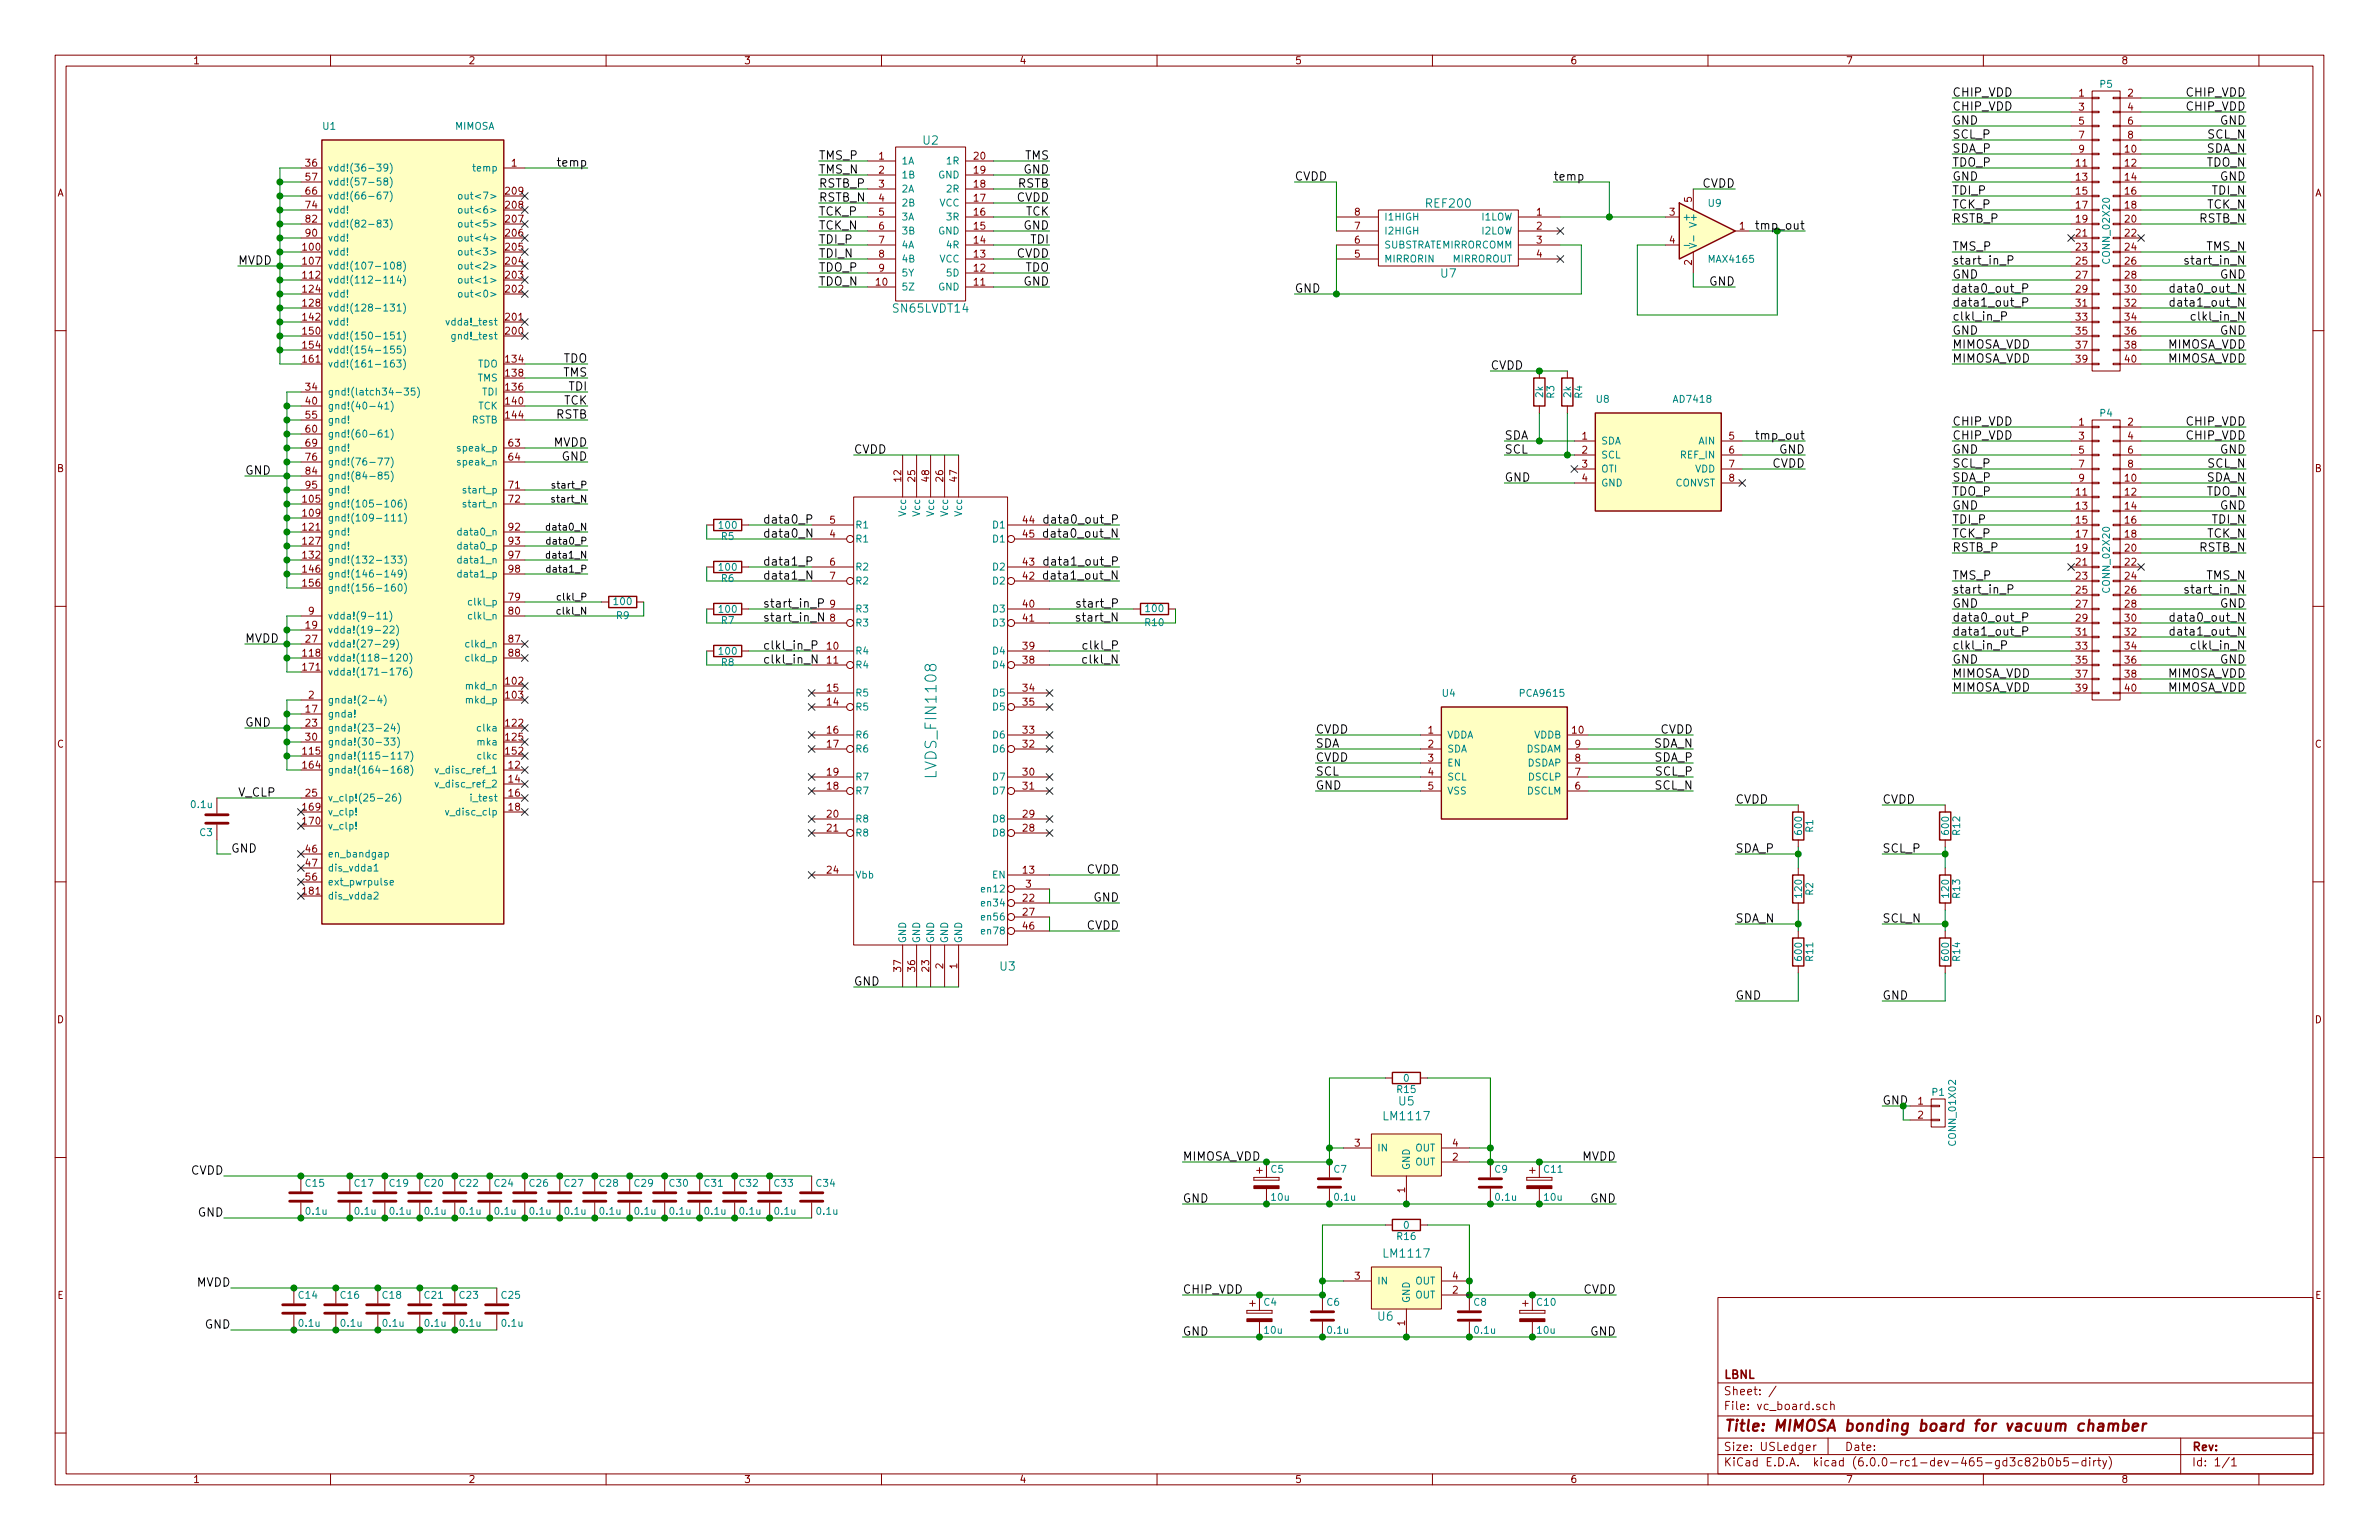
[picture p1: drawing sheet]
<svg xmlns="http://www.w3.org/2000/svg" width="432mm" height="279mm" viewBox="0 0 432 279" stroke-linecap="round" stroke-linejoin="round" font-family="sans-serif">
<defs><g id="words">
<text font-size="2.8" fill="#008484" x="170" y="140.6" transform="rotate(-90 170 140.6)">LVDS_FIN1108</text>
<text font-size="2.8" fill="#840000" x="312.8" y="259.7">Title: MIMOSA bonding board for vacuum chamber</text>
<g font-size="2.1">
<text x="354.3" y="17.5">CHIP_VDD</text>
<text x="396.9" y="17.5">CHIP_VDD</text>
<text x="354.3" y="20.1">CHIP_VDD</text>
<text x="354.3" y="22.6">GND</text>
<text x="396.9" y="20.1">CHIP_VDD</text>
<text x="402.9" y="22.6">GND</text>
<text x="148.6" y="29">TMS_P</text>
<text x="186" y="29">TMS</text>
<text x="354.3" y="25.1">SCL_P</text>
<text x="354.3" y="27.7">SDA_P</text>
<text x="400.5" y="27.7">SDA_N</text>
<text x="400.7" y="25.1">SCL_N</text>
<text x="101.6" y="30.2">temp</text>
<text x="148.6" y="31.5">TMS_N</text>
<text x="148.6" y="34">RSTB_P</text>
<text x="184.7" y="34">RSTB</text>
<text x="185.8" y="31.5">GND</text>
<text x="234.9" y="32.8">CVDD</text>
<text x="281.9" y="32.8">temp</text>
<text x="308.9" y="34">CVDD</text>
<text x="354.3" y="35.3">TDI_P</text>
<text x="354.3" y="30.2">TDO_P</text>
<text x="354.3" y="32.8">GND</text>
<text x="400.5" y="30.2">TDO_N</text>
<text x="401.5" y="35.3">TDI_N</text>
<text x="402.9" y="32.8">GND</text>
<text x="148.6" y="39.1">TCK_P</text>
<text x="148.6" y="41.7">TCK_N</text>
<text x="148.6" y="36.6">RSTB_N</text>
<text x="184.5" y="36.6">CVDD</text>
<text x="185.8" y="41.7">GND</text>
<text x="186.1" y="39.1">TCK</text>
<text x="319.3" y="41.7">tmp_out</text>
<text x="354.3" y="37.8">TCK_P</text>
<text x="354.3" y="40.4">RSTB_P</text>
<text x="399.2" y="40.4">RSTB_N</text>
<text x="400.6" y="37.8">TCK_N</text>
<text x="148.6" y="44.2">TDI_P</text>
<text x="148.6" y="46.7">TDI_N</text>
<text x="184.5" y="46.7">CVDD</text>
<text x="187.1" y="44.2">TDI</text>
<text x="354.3" y="45.5">TMS_P</text>
<text x="400.5" y="45.5">TMS_N</text>
<text x="43.2" y="48">MVDD</text>
<text x="148.6" y="49.3">TDO_P</text>
<text x="148.6" y="51.8">TDO_N</text>
<text x="185.8" y="51.8">GND</text>
<text x="186" y="49.3">TDO</text>
<text x="234.9" y="53.1">GND</text>
<text x="310.2" y="51.8">GND</text>
<text x="354.3" y="53.1">data0_out_P</text>
<text x="354.3" y="48">start_in_P</text>
<text x="354.3" y="50.5">GND</text>
<text x="394.9" y="53.1">data0_out_N</text>
<text x="397.3" y="48">start_in_N</text>
<text x="402.9" y="50.5">GND</text>
<text x="354.3" y="55.6">data1_out_P</text>
<text x="354.3" y="58.2">clkl_in_P</text>
<text x="394.9" y="55.6">data1_out_N</text>
<text x="398.3" y="58.2">clkl_in_N</text>
<text x="102.2" y="65.8">TDO</text>
<text x="354.3" y="60.7">GND</text>
<text x="354.3" y="63.2">MIMOSA_VDD</text>
<text x="354.3" y="65.8">MIMOSA_VDD</text>
<text x="393.3" y="63.2">MIMOSA_VDD</text>
<text x="393.3" y="65.8">MIMOSA_VDD</text>
<text x="402.9" y="60.7">GND</text>
<text x="102.2" y="68.3">TMS</text>
<text x="103.3" y="70.9">TDI</text>
<text x="270.5" y="67.1">CVDD</text>
<text x="100.9" y="75.9">RSTB</text>
<text x="102.3" y="73.4">TCK</text>
<text x="354.3" y="77.2">CHIP_VDD</text>
<text x="396.9" y="77.2">CHIP_VDD</text>
<text x="100.4" y="81">MVDD</text>
<text x="102" y="83.6">GND</text>
<text x="154.9" y="82.3">CVDD</text>
<text x="273" y="79.8">SDA</text>
<text x="273" y="82.3">SCL</text>
<text x="319.3" y="79.8">tmp_out</text>
<text x="322.9" y="82.3">GND</text>
<text x="354.3" y="79.8">CHIP_VDD</text>
<text x="354.3" y="82.3">GND</text>
<text x="396.9" y="79.8">CHIP_VDD</text>
<text x="402.9" y="82.3">GND</text>
<text x="44.4" y="86.1">GND</text>
<text x="273" y="87.4">GND</text>
<text x="321.6" y="84.8">CVDD</text>
<text x="354.3" y="89.9">TDO_P</text>
<text x="354.3" y="84.8">SCL_P</text>
<text x="354.3" y="87.4">SDA_P</text>
<text x="400.5" y="89.9">TDO_N</text>
<text x="400.5" y="87.4">SDA_N</text>
<text x="400.7" y="84.8">SCL_N</text>
<text x="138.4" y="95">data0_P</text>
<text x="190.6" y="95">data0_out_P</text>
<text x="354.3" y="95">TDI_P</text>
<text x="354.3" y="92.5">GND</text>
<text x="401.5" y="95">TDI_N</text>
<text x="402.9" y="92.5">GND</text>
<text x="138.4" y="97.5">data0_N</text>
<text x="190.5" y="97.5">data0_out_N</text>
<text x="354.3" y="97.5">TCK_P</text>
<text x="354.3" y="100.1">RSTB_P</text>
<text x="399.2" y="100.1">RSTB_N</text>
<text x="400.6" y="97.5">TCK_N</text>
<text x="138.4" y="102.6">data1_P</text>
<text x="138.4" y="105.2">data1_N</text>
<text x="190.5" y="105.2">data1_out_N</text>
<text x="190.6" y="102.6">data1_out_P</text>
<text x="354.3" y="105.2">TMS_P</text>
<text x="354.3" y="107.7">start_in_P</text>
<text x="397.3" y="107.7">start_in_N</text>
<text x="400.5" y="105.2">TMS_N</text>
<text x="138.4" y="110.2">start_in_P</text>
<text x="138.4" y="112.8">start_in_N</text>
<text x="195.9" y="112.8">start_N</text>
<text x="196" y="110.2">start_P</text>
<text x="354.3" y="112.8">data0_out_P</text>
<text x="354.3" y="110.2">GND</text>
<text x="394.9" y="112.8">data0_out_N</text>
<text x="402.9" y="110.2">GND</text>
<text x="44.4" y="116.6">MVDD</text>
<text x="138.4" y="117.9">clkl_in_P</text>
<text x="197.1" y="117.9">clkl_P</text>
<text x="354.3" y="115.3">data1_out_P</text>
<text x="354.3" y="117.9">clkl_in_P</text>
<text x="394.9" y="115.3">data1_out_N</text>
<text x="398.3" y="117.9">clkl_in_N</text>
<text x="138.4" y="120.4">clkl_in_N</text>
<text x="197" y="120.4">clkl_N</text>
<text x="354.3" y="120.4">GND</text>
<text x="354.3" y="125.5">MIMOSA_VDD</text>
<text x="354.3" y="122.9">MIMOSA_VDD</text>
<text x="393.3" y="122.9">MIMOSA_VDD</text>
<text x="393.3" y="125.5">MIMOSA_VDD</text>
<text x="402.9" y="120.4">GND</text>
<text x="44.4" y="131.8">GND</text>
<text x="238.8" y="133.1">CVDD</text>
<text x="238.8" y="135.6">SDA</text>
<text x="300.2" y="135.6">SDA_N</text>
<text x="301.3" y="133.1">CVDD</text>
<text x="238.8" y="140.7">SCL</text>
<text x="238.8" y="138.2">CVDD</text>
<text x="238.8" y="143.3">GND</text>
<text x="300.3" y="138.2">SDA_P</text>
<text x="300.4" y="143.3">SCL_N</text>
<text x="300.5" y="140.7">SCL_P</text>
<text x="43.2" y="144.5">V_CLP</text>
<text x="315" y="145.8">CVDD</text>
<text x="341.6" y="145.8">CVDD</text>
<text x="41.9" y="154.7">GND</text>
<text x="315" y="154.7">SDA_P</text>
<text x="341.6" y="154.7">SCL_P</text>
<text x="197.2" y="158.5">CVDD</text>
<text x="198.5" y="163.6">GND</text>
<text x="315" y="167.4">SDA_N</text>
<text x="341.6" y="167.4">SCL_N</text>
<text x="197.2" y="168.7">CVDD</text>
<text x="154.9" y="178.8">GND</text>
<text x="315" y="181.4">GND</text>
<text x="341.6" y="181.4">GND</text>
<text x="34.6" y="213.1">CVDD</text>
<text x="214.6" y="210.6">MIMOSA_VDD</text>
<text x="287.1" y="210.6">MVDD</text>
<text x="35.9" y="220.7">GND</text>
<text x="214.6" y="218.2">GND</text>
<text x="288.6" y="218.2">GND</text>
<text x="35.7" y="233.4">MVDD</text>
<text x="214.6" y="234.7">CHIP_VDD</text>
<text x="287.4" y="234.7">CVDD</text>
<text x="37.2" y="241">GND</text>
<text x="214.6" y="242.3">GND</text>
<text x="288.6" y="242.3">GND</text>
</g>
<g font-size="2.1" fill="#008484">
<text x="167.6" y="26.2">U2</text>
<text x="259" y="37.7">REF200</text>
<text x="261.5" y="50.4">U7</text>
<text x="162.3" y="56.7">SN65LVDT14</text>
<text x="181.5" y="176.1">U3</text>
<text x="251.4" y="203.3">LM1117</text>
<text x="253.9" y="200.6">U5</text>
<text x="251.4" y="228.2">LM1117</text>
<text x="250.1" y="239.6">U6</text>
</g>
<text font-size="2.1" fill="#008400" x="341.6" y="200.4">GND</text>
<g font-size="2.1" fill="#840000">
<text x="312.8" y="250.1">LBNL</text>
<text x="312.8" y="255.8">File: vc_board.sch</text>
<text x="312.8" y="253.1">Sheet: /</text>
<text x="312.8" y="263.2">Size: USLedger</text>
<text x="334.8" y="263.2">Date:</text>
<text x="397.8" y="263.2">Rev:</text>
<text x="312.8" y="266">KiCad E.D.A. kicad (6.0.0-rc1-dev-465-gd3c82b0b5-dirty)</text>
<text x="397.8" y="266">Id: 1/1</text>
</g>
<g font-size="1.8" fill="#840000">
<text x="35" y="11.6">1</text>
<text x="85" y="11.6">2</text>
<text x="135" y="11.6">3</text>
<text x="185" y="11.6">4</text>
<text x="235" y="11.6">5</text>
<text x="285" y="11.6">6</text>
<text x="335" y="11.6">7</text>
<text x="385" y="11.6">8</text>
<text x="377.3" y="17.5">1</text>
<text x="386.2" y="17.5">2</text>
<text x="377.3" y="20.1">3</text>
<text x="377.3" y="22.6">5</text>
<text x="386.2" y="20.1">4</text>
<text x="386.2" y="22.6">6</text>
<text x="159.5" y="29">1</text>
<text x="176.8" y="29">20</text>
<text x="377.3" y="25.1">7</text>
<text x="377.3" y="27.7">9</text>
<text x="385.7" y="27.7">10</text>
<text x="386.2" y="25.1">8</text>
<text x="10.4" y="35.6">A</text>
<text x="55.5" y="30.2">36</text>
<text x="55.5" y="32.8">57</text>
<text x="55.5" y="35.3">66</text>
<text x="91.9" y="35.3">209</text>
<text x="92.9" y="30.2">1</text>
<text x="159.5" y="31.5">2</text>
<text x="159.5" y="34">3</text>
<text x="176.8" y="34">18</text>
<text x="176.8" y="31.5">19</text>
<text x="376.9" y="30.2">11</text>
<text x="376.9" y="32.8">13</text>
<text x="376.9" y="35.3">15</text>
<text x="385.7" y="30.2">12</text>
<text x="385.7" y="32.8">14</text>
<text x="385.7" y="35.3">16</text>
<text x="420.2" y="35.6">A</text>
<text x="55.5" y="37.8">74</text>
<text x="55.5" y="40.4">82</text>
<text x="91.9" y="40.4">207</text>
<text x="91.9" y="37.8">208</text>
<text x="159.5" y="36.6">4</text>
<text x="159.5" y="39.1">5</text>
<text x="159.5" y="41.7">6</text>
<text x="176.8" y="41.7">15</text>
<text x="176.8" y="39.1">16</text>
<text x="176.8" y="36.6">17</text>
<text x="245.9" y="41.7">7</text>
<text x="245.9" y="39.1">8</text>
<text x="278.9" y="39.1">1</text>
<text x="278.9" y="41.7">2</text>
<text x="303" y="39.1">3</text>
<text x="307.1" y="36.7" transform="rotate(-90 307.1 36.7)">5</text>
<text x="315.7" y="41.7">1</text>
<text x="376.9" y="37.8">17</text>
<text x="376.9" y="40.4">19</text>
<text x="385.7" y="37.8">18</text>
<text x="385.7" y="40.4">20</text>
<text x="55" y="45.5">100</text>
<text x="55.5" y="42.9">90</text>
<text x="91.9" y="45.5">205</text>
<text x="91.9" y="42.9">206</text>
<text x="159.5" y="44.2">7</text>
<text x="159.5" y="46.7">8</text>
<text x="176.8" y="46.7">13</text>
<text x="176.8" y="44.2">14</text>
<text x="245.9" y="46.7">5</text>
<text x="245.9" y="44.2">6</text>
<text x="278.9" y="44.2">3</text>
<text x="278.9" y="46.7">4</text>
<text x="303" y="44.2">4</text>
<text x="376.9" y="42.9">21</text>
<text x="376.9" y="45.5">23</text>
<text x="385.7" y="42.9">22</text>
<text x="385.7" y="45.5">24</text>
<text x="55" y="48">107</text>
<text x="55" y="50.5">112</text>
<text x="55" y="53.1">124</text>
<text x="91.9" y="53.1">202</text>
<text x="91.9" y="50.5">203</text>
<text x="91.9" y="48">204</text>
<text x="159.1" y="51.8">10</text>
<text x="159.5" y="49.3">9</text>
<text x="176.8" y="51.8">11</text>
<text x="176.8" y="49.3">12</text>
<text x="307.1" y="48.1" transform="rotate(-90 307.1 48.1)">2</text>
<text x="376.9" y="48">25</text>
<text x="376.9" y="50.5">27</text>
<text x="376.9" y="53.1">29</text>
<text x="385.7" y="48">26</text>
<text x="385.7" y="50.5">28</text>
<text x="385.7" y="53.1">30</text>
<text x="55" y="55.6">128</text>
<text x="55" y="58.2">142</text>
<text x="91.9" y="58.2">201</text>
<text x="376.9" y="55.6">31</text>
<text x="376.9" y="58.2">33</text>
<text x="385.7" y="55.6">32</text>
<text x="385.7" y="58.2">34</text>
<text x="55" y="60.7">150</text>
<text x="55" y="63.2">154</text>
<text x="55" y="65.8">161</text>
<text x="91.9" y="65.8">134</text>
<text x="91.9" y="60.7">200</text>
<text x="376.9" y="60.7">35</text>
<text x="376.9" y="63.2">37</text>
<text x="376.9" y="65.8">39</text>
<text x="385.7" y="60.7">36</text>
<text x="385.7" y="63.2">38</text>
<text x="385.7" y="65.8">40</text>
<text x="55.5" y="70.9">34</text>
<text x="91.9" y="70.9">136</text>
<text x="91.9" y="68.3">138</text>
<text x="55.5" y="73.4">40</text>
<text x="55.5" y="75.9">55</text>
<text x="91.9" y="73.4">140</text>
<text x="91.9" y="75.9">144</text>
<text x="377.3" y="77.2">1</text>
<text x="386.2" y="77.2">2</text>
<text x="55.5" y="78.5">60</text>
<text x="55.5" y="81">69</text>
<text x="55.5" y="83.6">76</text>
<text x="92.4" y="81">63</text>
<text x="92.4" y="83.6">64</text>
<text x="287.2" y="79.8">1</text>
<text x="287.2" y="82.3">2</text>
<text x="313.8" y="79.8">5</text>
<text x="313.8" y="82.3">6</text>
<text x="377.3" y="79.8">3</text>
<text x="377.3" y="82.3">5</text>
<text x="386.2" y="79.8">4</text>
<text x="386.2" y="82.3">6</text>
<text x="10.4" y="85.6">B</text>
<text x="55.5" y="86.1">84</text>
<text x="55.5" y="88.6">95</text>
<text x="92.4" y="88.6">71</text>
<text x="163.6" y="87.3" transform="rotate(-90 163.6 87.3)">12</text>
<text x="166.1" y="87.3" transform="rotate(-90 166.1 87.3)">25</text>
<text x="168.7" y="87.3" transform="rotate(-90 168.7 87.3)">48</text>
<text x="171.2" y="87.3" transform="rotate(-90 171.2 87.3)">26</text>
<text x="173.7" y="87.3" transform="rotate(-90 173.7 87.3)">47</text>
<text x="287.2" y="84.8">3</text>
<text x="287.2" y="87.4">4</text>
<text x="313.8" y="84.8">7</text>
<text x="313.8" y="87.4">8</text>
<text x="376.9" y="89.9">11</text>
<text x="377.3" y="84.8">7</text>
<text x="377.3" y="87.4">9</text>
<text x="385.7" y="87.4">10</text>
<text x="385.7" y="89.9">12</text>
<text x="386.2" y="84.8">8</text>
<text x="420.2" y="85.6">B</text>
<text x="55" y="91.2">105</text>
<text x="55" y="93.7">109</text>
<text x="92.4" y="91.2">72</text>
<text x="150.6" y="95">5</text>
<text x="185.7" y="95">44</text>
<text x="376.9" y="92.5">13</text>
<text x="376.9" y="95">15</text>
<text x="385.7" y="92.5">14</text>
<text x="385.7" y="95">16</text>
<text x="55" y="96.3">121</text>
<text x="55" y="98.8">127</text>
<text x="55" y="101.3">132</text>
<text x="92.4" y="96.3">92</text>
<text x="92.4" y="98.8">93</text>
<text x="92.4" y="101.3">97</text>
<text x="150.6" y="97.5">4</text>
<text x="185.7" y="97.5">45</text>
<text x="376.9" y="97.5">17</text>
<text x="376.9" y="100.1">19</text>
<text x="385.7" y="97.5">18</text>
<text x="385.7" y="100.1">20</text>
<text x="55" y="103.9">146</text>
<text x="55" y="106.4">156</text>
<text x="92.4" y="103.9">98</text>
<text x="150.6" y="102.6">6</text>
<text x="150.6" y="105.2">7</text>
<text x="185.7" y="105.2">42</text>
<text x="185.7" y="102.6">43</text>
<text x="376.9" y="102.6">21</text>
<text x="376.9" y="105.2">23</text>
<text x="376.9" y="107.7">25</text>
<text x="385.7" y="102.6">22</text>
<text x="385.7" y="105.2">24</text>
<text x="385.7" y="107.7">26</text>
<text x="56" y="111.5">9</text>
<text x="92.4" y="109">79</text>
<text x="92.4" y="111.5">80</text>
<text x="150.6" y="112.8">8</text>
<text x="150.6" y="110.2">9</text>
<text x="185.7" y="110.2">40</text>
<text x="185.7" y="112.8">41</text>
<text x="376.9" y="110.2">27</text>
<text x="376.9" y="112.8">29</text>
<text x="385.7" y="110.2">28</text>
<text x="385.7" y="112.8">30</text>
<text x="55" y="119.1">118</text>
<text x="55.5" y="114">19</text>
<text x="55.5" y="116.6">27</text>
<text x="92.4" y="116.6">87</text>
<text x="92.4" y="119.1">88</text>
<text x="150.2" y="117.9">10</text>
<text x="185.7" y="117.9">39</text>
<text x="376.9" y="115.3">31</text>
<text x="376.9" y="117.9">33</text>
<text x="385.7" y="115.3">32</text>
<text x="385.7" y="117.9">34</text>
<text x="55" y="121.7">171</text>
<text x="91.9" y="124.2">102</text>
<text x="150.2" y="120.4">11</text>
<text x="150.2" y="125.5">15</text>
<text x="185.7" y="125.5">34</text>
<text x="185.7" y="120.4">38</text>
<text x="376.9" y="120.4">35</text>
<text x="376.9" y="122.9">37</text>
<text x="376.9" y="125.5">39</text>
<text x="385.7" y="120.4">36</text>
<text x="385.7" y="122.9">38</text>
<text x="385.7" y="125.5">40</text>
<text x="55.5" y="129.3">17</text>
<text x="55.5" y="131.8">23</text>
<text x="56" y="126.7">2</text>
<text x="91.9" y="126.7">103</text>
<text x="91.9" y="131.8">122</text>
<text x="150.2" y="128">14</text>
<text x="185.7" y="128">35</text>
<text x="10.4" y="135.6">C</text>
<text x="55" y="136.9">115</text>
<text x="55.5" y="134.4">30</text>
<text x="91.9" y="134.4">125</text>
<text x="91.9" y="136.9">152</text>
<text x="150.2" y="133.1">16</text>
<text x="150.2" y="135.6">17</text>
<text x="185.7" y="135.6">32</text>
<text x="185.7" y="133.1">33</text>
<text x="259.2" y="133.1">1</text>
<text x="259.2" y="135.6">2</text>
<text x="285.4" y="133.1">10</text>
<text x="285.9" y="135.6">9</text>
<text x="420.2" y="135.6">C</text>
<text x="55" y="139.4">164</text>
<text x="92.4" y="139.4">12</text>
<text x="92.4" y="142">14</text>
<text x="150.2" y="143.3">18</text>
<text x="150.2" y="140.7">19</text>
<text x="185.7" y="140.7">30</text>
<text x="185.7" y="143.3">31</text>
<text x="259.2" y="138.2">3</text>
<text x="259.2" y="140.7">4</text>
<text x="259.2" y="143.3">5</text>
<text x="285.9" y="143.3">6</text>
<text x="285.9" y="140.7">7</text>
<text x="285.9" y="138.2">8</text>
<text x="55" y="147.1">169</text>
<text x="55" y="149.6">170</text>
<text x="55.5" y="144.5">25</text>
<text x="92.4" y="144.5">16</text>
<text x="92.4" y="147.1">18</text>
<text x="150.2" y="148.3">20</text>
<text x="185.7" y="148.3">29</text>
<text x="55.5" y="154.7">46</text>
<text x="150.2" y="150.9">21</text>
<text x="185.7" y="150.9">28</text>
<text x="55.5" y="157.2">47</text>
<text x="55.5" y="159.8">56</text>
<text x="150.2" y="158.5">24</text>
<text x="185.7" y="158.5">13</text>
<text x="186.2" y="161">3</text>
<text x="55" y="162.3">181</text>
<text x="185.7" y="163.6">22</text>
<text x="185.7" y="166.1">27</text>
<text x="185.7" y="168.7">46</text>
<text x="163.6" y="176.2" transform="rotate(-90 163.6 176.2)">37</text>
<text x="166.1" y="176.2" transform="rotate(-90 166.1 176.2)">36</text>
<text x="168.7" y="176.2" transform="rotate(-90 168.7 176.2)">23</text>
<text x="171.2" y="175.7" transform="rotate(-90 171.2 175.7)">2</text>
<text x="173.7" y="175.7" transform="rotate(-90 173.7 175.7)">1</text>
<text x="10.4" y="185.6">D</text>
<text x="420.2" y="185.6">D</text>
<text x="348.1" y="200.4">1</text>
<text x="348.1" y="202.9">2</text>
<text x="245.9" y="208">3</text>
<text x="263.7" y="208">4</text>
<text x="263.7" y="210.6">2</text>
<text x="255" y="216.4" transform="rotate(-90 255 216.4)">1</text>
<text x="245.9" y="232.2">3</text>
<text x="263.7" y="232.2">4</text>
<text x="10.4" y="235.6">E</text>
<text x="263.7" y="234.7">2</text>
<text x="420.2" y="235.6">E</text>
<text x="255" y="240.5" transform="rotate(-90 255 240.5)">1</text>
<text x="35" y="269">1</text>
<text x="85" y="269">2</text>
<text x="135" y="269">3</text>
<text x="185" y="269">4</text>
<text x="235" y="269">5</text>
<text x="285" y="269">6</text>
<text x="335" y="269">7</text>
<text x="385" y="269">8</text>
</g>
<g font-size="1.8" fill="#008484">
<text x="381.2" y="15.9">P5</text>
<text x="58.6" y="23.5">U1</text>
<text x="82.5" y="23.5">MIMOSA</text>
<text x="163.6" y="29.8">1A</text>
<text x="172" y="29.8">1R</text>
<text x="59.4" y="31.1">vdd!(36-39)</text>
<text x="59.4" y="33.7">vdd!(57-58)</text>
<text x="86.2" y="31.1">temp</text>
<text x="163.6" y="32.4">1B</text>
<text x="163.6" y="34.9">2A</text>
<text x="170.3" y="32.4">GND</text>
<text x="172" y="34.9">2R</text>
<text x="59.4" y="36.2">vdd!(66-67)</text>
<text x="59.4" y="38.7">vdd!</text>
<text x="59.4" y="41.3">vdd!(82-83)</text>
<text x="84.6" y="41.3">out&lt;5&gt;</text>
<text x="84.6" y="38.7">out&lt;6&gt;</text>
<text x="84.6" y="36.2">out&lt;7&gt;</text>
<text x="163.6" y="37.5">2B</text>
<text x="163.6" y="40">3A</text>
<text x="170.5" y="37.5">VCC</text>
<text x="172" y="40">3R</text>
<text x="251.2" y="40">I1HIGH</text>
<text x="269" y="40">I1LOW</text>
<text x="305.3" y="40">+</text>
<text x="308" y="40.8" transform="rotate(-90 308 40.8)">V+</text>
<text x="310.1" y="37.5">U9</text>
<text x="59.4" y="46.4">vdd!</text>
<text x="59.4" y="43.8">vdd!</text>
<text x="84.6" y="46.4">out&lt;3&gt;</text>
<text x="84.6" y="43.8">out&lt;4&gt;</text>
<text x="163.6" y="42.5">3B</text>
<text x="163.6" y="45.1">4A</text>
<text x="163.6" y="47.6">4B</text>
<text x="170.3" y="42.5">GND</text>
<text x="170.5" y="47.6">VCC</text>
<text x="172" y="45.1">4R</text>
<text x="251.2" y="47.6">MIRRORIN</text>
<text x="251.2" y="45.1">SUBSTRATEMIRRORCOMM</text>
<text x="251.2" y="42.5">I2HIGH</text>
<text x="263.7" y="47.6">MIRROROUT</text>
<text x="269" y="42.5">I2LOW</text>
<text x="310.3" y="47.7">MAX4165</text>
<text x="383" y="47.5" transform="rotate(-90 383 47.5)">CONN_02X20</text>
<text x="59.4" y="48.9">vdd!(107-108)</text>
<text x="59.4" y="51.4">vdd!(112-114)</text>
<text x="59.4" y="54">vdd!</text>
<text x="84.6" y="54">out&lt;0&gt;</text>
<text x="84.6" y="51.4">out&lt;1&gt;</text>
<text x="84.6" y="48.9">out&lt;2&gt;</text>
<text x="163.6" y="52.7">5Z</text>
<text x="163.6" y="50.2">5Y</text>
<text x="170.3" y="52.7">GND</text>
<text x="172" y="50.2">5D</text>
<text x="59.4" y="56.5">vdd!(128-131)</text>
<text x="59.4" y="59.1">vdd!</text>
<text x="81.6" y="59.1">vdda!_test</text>
<text x="59.4" y="61.6">vdd!(150-151)</text>
<text x="59.4" y="64.1">vdd!(154-155)</text>
<text x="82.5" y="61.6">gnd!_test</text>
<text x="59.4" y="66.7">vdd!(161-163)</text>
<text x="59.4" y="71.8">gnd!(latch34-35)</text>
<text x="86.7" y="66.7">TDO</text>
<text x="86.7" y="69.2">TMS</text>
<text x="87.6" y="71.8">TDI</text>
<text x="59.4" y="74.3">gnd!(40-41)</text>
<text x="59.4" y="76.8">gnd!</text>
<text x="85.6" y="76.8">RSTB</text>
<text x="86.8" y="74.3">TCK</text>
<text x="280.1" y="72.1" transform="rotate(-90 280.1 72.1)">2k</text>
<text x="282.1" y="72.2" transform="rotate(-90 282.1 72.2)">R3</text>
<text x="285.2" y="72.1" transform="rotate(-90 285.2 72.1)">2k</text>
<text x="287.2" y="72.2" transform="rotate(-90 287.2 72.2)">R4</text>
<text x="289.8" y="73.1">U8</text>
<text x="304" y="73.1">AD7418</text>
<text x="381.2" y="75.6">P4</text>
<text x="59.4" y="79.4">gnd!(60-61)</text>
<text x="59.4" y="81.9">gnd!</text>
<text x="83.3" y="81.9">speak_p</text>
<text x="290.6" y="80.6">SDA</text>
<text x="290.6" y="83.2">SCL</text>
<text x="305.1" y="83.2">REF_IN</text>
<text x="308.4" y="80.6">AIN</text>
<text x="59.4" y="84.5">gnd!(76-77)</text>
<text x="59.4" y="87">gnd!(84-85)</text>
<text x="59.4" y="89.5">gnd!</text>
<text x="83.3" y="84.5">speak_n</text>
<text x="84.5" y="89.5">start_p</text>
<text x="290.6" y="85.7">OTI</text>
<text x="290.6" y="88.3">GND</text>
<text x="304" y="88.3">CONVST</text>
<text x="307.7" y="85.7">VDD</text>
<text x="59.4" y="92.1">gnd!(105-106)</text>
<text x="59.4" y="94.6">gnd!(109-111)</text>
<text x="84.5" y="92.1">start_n</text>
<text x="130.6" y="95.9">100</text>
<text x="155.2" y="95.9">R1</text>
<text x="164.5" y="93.6" transform="rotate(-90 164.5 93.6)">Vcc</text>
<text x="167" y="93.6" transform="rotate(-90 167 93.6)">Vcc</text>
<text x="169.5" y="93.6" transform="rotate(-90 169.5 93.6)">Vcc</text>
<text x="172.1" y="93.6" transform="rotate(-90 172.1 93.6)">Vcc</text>
<text x="174.6" y="93.6" transform="rotate(-90 174.6 93.6)">Vcc</text>
<text x="180.4" y="95.9">D1</text>
<text x="59.4" y="97.2">gnd!</text>
<text x="59.4" y="99.7">gnd!</text>
<text x="83.7" y="97.2">data0_n</text>
<text x="83.7" y="99.7">data0_p</text>
<text x="131" y="98">R5</text>
<text x="155.2" y="98.4">R1</text>
<text x="180.4" y="98.4">D1</text>
<text x="59.4" y="102.2">gnd!(132-133)</text>
<text x="59.4" y="104.8">gnd!(146-149)</text>
<text x="59.4" y="107.3">gnd!(156-160)</text>
<text x="83.7" y="102.2">data1_n</text>
<text x="83.7" y="104.8">data1_p</text>
<text x="130.6" y="103.6">100</text>
<text x="131" y="105.6">R6</text>
<text x="155.2" y="103.5">R2</text>
<text x="155.2" y="106">R2</text>
<text x="180.4" y="106">D2</text>
<text x="180.4" y="103.5">D2</text>
<text x="383" y="107.2" transform="rotate(-90 383 107.2)">CONN_02X20</text>
<text x="59.4" y="112.4">vdda!(9-11)</text>
<text x="85.4" y="109.9">clkl_p</text>
<text x="85.4" y="112.4">clkl_n</text>
<text x="111.5" y="109.8">100</text>
<text x="111.9" y="112.3">R9</text>
<text x="130.6" y="111.2">100</text>
<text x="131" y="113.2">R7</text>
<text x="155.2" y="113.7">R3</text>
<text x="155.2" y="111.1">R3</text>
<text x="180.4" y="111.1">D3</text>
<text x="180.4" y="113.7">D3</text>
<text x="207.9" y="113.6">R10</text>
<text x="208.1" y="111">100</text>
<text x="59.4" y="114.9">vdda!(19-22)</text>
<text x="59.4" y="117.5">vdda!(27-29)</text>
<text x="84.8" y="117.5">clkd_n</text>
<text x="130.6" y="118.8">100</text>
<text x="155.2" y="118.7">R4</text>
<text x="180.4" y="118.7">D4</text>
<text x="59.4" y="120">vdda!(118-120)</text>
<text x="59.4" y="122.6">vdda!(171-176)</text>
<text x="84.7" y="125.1">mkd_n</text>
<text x="84.8" y="120">clkd_p</text>
<text x="131" y="120.8">R8</text>
<text x="155.2" y="121.3">R4</text>
<text x="180.4" y="121.3">D4</text>
<text x="59.4" y="130.2">gnda!</text>
<text x="59.4" y="127.6">gnda!(2-4)</text>
<text x="84.7" y="127.6">mkd_p</text>
<text x="155.2" y="128.9">R5</text>
<text x="155.2" y="126.4">R5</text>
<text x="180.4" y="126.4">D5</text>
<text x="180.4" y="128.9">D5</text>
<text x="261.8" y="126.4">U4</text>
<text x="276" y="126.4">PCA9615</text>
<text x="59.4" y="137.8">gnda!(115-117)</text>
<text x="59.4" y="132.7">gnda!(23-24)</text>
<text x="59.4" y="135.3">gnda!(30-33)</text>
<text x="86.9" y="135.3">mka</text>
<text x="87" y="132.7">clka</text>
<text x="87" y="137.8">clkc</text>
<text x="155.2" y="134">R6</text>
<text x="155.2" y="136.5">R6</text>
<text x="180.4" y="136.5">D6</text>
<text x="180.4" y="134">D6</text>
<text x="262.6" y="134">VDDA</text>
<text x="262.6" y="136.5">SDA</text>
<text x="277" y="136.5">DSDAM</text>
<text x="278.5" y="134">VDDB</text>
<text x="59.4" y="140.3">gnda!(164-168)</text>
<text x="79.7" y="140.3">v_disc_ref_1</text>
<text x="79.7" y="142.9">v_disc_ref_2</text>
<text x="155.2" y="141.6">R7</text>
<text x="180.4" y="141.6">D7</text>
<text x="262.6" y="139.1">EN</text>
<text x="262.6" y="141.6">SCL</text>
<text x="277.3" y="139.1">DSDAP</text>
<text x="277.5" y="141.6">DSCLP</text>
<text x="34.8" y="146.6">0.1u</text>
<text x="59.4" y="148">v_clp!</text>
<text x="59.4" y="145.4">v_clp!(25-26)</text>
<text x="81.4" y="148">v_disc_clp</text>
<text x="85.8" y="145.4">i_test</text>
<text x="155.2" y="144.1">R7</text>
<text x="155.2" y="149.2">R8</text>
<text x="180.4" y="149.2">D8</text>
<text x="180.4" y="144.1">D7</text>
<text x="262.6" y="144.1">VSS</text>
<text x="277.2" y="144.1">DSCLM</text>
<text x="36.3" y="151.7">C3</text>
<text x="59.4" y="150.5">v_clp!</text>
<text x="59.4" y="155.6">en_bandgap</text>
<text x="155.2" y="151.8">R8</text>
<text x="180.4" y="151.8">D8</text>
<text x="327.1" y="151.3" transform="rotate(-90 327.1 151.3)">600</text>
<text x="329.1" y="151" transform="rotate(-90 329.1 151)">R1</text>
<text x="353.7" y="151.3" transform="rotate(-90 353.7 151.3)">600</text>
<text x="355.8" y="151.5" transform="rotate(-90 355.8 151.5)">R12</text>
<text x="59.4" y="158.1">dis_vdda1</text>
<text x="59.4" y="160.7">ext_pwrpulse</text>
<text x="155.2" y="159.4">Vbb</text>
<text x="178.6" y="161.9">en12</text>
<text x="180.2" y="159.4">EN</text>
<text x="59.4" y="163.2">dis_vdda2</text>
<text x="178.6" y="164.5">en34</text>
<text x="178.6" y="167">en56</text>
<text x="327.1" y="162.7" transform="rotate(-90 327.1 162.7)">120</text>
<text x="329.1" y="162.4" transform="rotate(-90 329.1 162.4)">R2</text>
<text x="353.7" y="162.7" transform="rotate(-90 353.7 162.7)">120</text>
<text x="355.8" y="162.9" transform="rotate(-90 355.8 162.9)">R13</text>
<text x="164.5" y="171.2" transform="rotate(-90 164.5 171.2)">GND</text>
<text x="167" y="171.2" transform="rotate(-90 167 171.2)">GND</text>
<text x="169.5" y="171.2" transform="rotate(-90 169.5 171.2)">GND</text>
<text x="172.1" y="171.2" transform="rotate(-90 172.1 171.2)">GND</text>
<text x="174.6" y="171.2" transform="rotate(-90 174.6 171.2)">GND</text>
<text x="178.6" y="169.5">en78</text>
<text x="327.1" y="174.2" transform="rotate(-90 327.1 174.2)">600</text>
<text x="329.1" y="174.3" transform="rotate(-90 329.1 174.3)">R11</text>
<text x="353.7" y="174.2" transform="rotate(-90 353.7 174.2)">600</text>
<text x="355.8" y="174.3" transform="rotate(-90 355.8 174.3)">R14</text>
<text x="254.8" y="196.3">0</text>
<text x="253.6" y="198.3">R15</text>
<text x="350.7" y="198.8">P1</text>
<text x="249.9" y="208.9">IN</text>
<text x="256.9" y="208.9">OUT</text>
<text x="355" y="207.5" transform="rotate(-90 355 207.5)">CONN_01X02</text>
<text x="55.5" y="215.3">C15</text>
<text x="64.4" y="215.3">C17</text>
<text x="70.8" y="215.3">C19</text>
<text x="77.1" y="215.3">C20</text>
<text x="83.5" y="215.3">C22</text>
<text x="89.8" y="215.3">C24</text>
<text x="96.2" y="215.3">C26</text>
<text x="102.5" y="215.3">C27</text>
<text x="108.9" y="215.3">C28</text>
<text x="115.2" y="215.3">C29</text>
<text x="121.6" y="215.3">C30</text>
<text x="127.9" y="215.3">C31</text>
<text x="134.3" y="215.3">C32</text>
<text x="140.6" y="215.3">C33</text>
<text x="148.2" y="215.3">C34</text>
<text x="230.7" y="212.8">C5</text>
<text x="242.1" y="212.8">C7</text>
<text x="255.9" y="212.3" transform="rotate(-90 255.9 212.3)">GND</text>
<text x="256.9" y="211.5">OUT</text>
<text x="271.3" y="212.8">C9</text>
<text x="280.3" y="212.8">C11</text>
<text x="55.7" y="220.4">0.1u</text>
<text x="64.5" y="220.4">0.1u</text>
<text x="70.9" y="220.4">0.1u</text>
<text x="77.2" y="220.4">0.1u</text>
<text x="83.6" y="220.4">0.1u</text>
<text x="89.9" y="220.4">0.1u</text>
<text x="96.3" y="220.4">0.1u</text>
<text x="102.6" y="220.4">0.1u</text>
<text x="109" y="220.4">0.1u</text>
<text x="115.3" y="220.4">0.1u</text>
<text x="121.7" y="220.4">0.1u</text>
<text x="128" y="220.4">0.1u</text>
<text x="134.4" y="220.4">0.1u</text>
<text x="140.7" y="220.4">0.1u</text>
<text x="148.4" y="220.4">0.1u</text>
<text x="230.8" y="217.9">10u</text>
<text x="242.3" y="217.9">0.1u</text>
<text x="271.6" y="217.9">0.1u</text>
<text x="280.4" y="217.9">10u</text>
<text x="253.6" y="225">R16</text>
<text x="254.8" y="222.9">0</text>
<text x="249.9" y="233">IN</text>
<text x="256.9" y="233">OUT</text>
<text x="54.3" y="235.6">C14</text>
<text x="61.9" y="235.6">C16</text>
<text x="69.5" y="235.6">C18</text>
<text x="77.1" y="235.6">C21</text>
<text x="83.5" y="235.6">C23</text>
<text x="91.1" y="235.6">C25</text>
<text x="229.4" y="236.9">C4</text>
<text x="240.9" y="236.9">C6</text>
<text x="255.9" y="236.5" transform="rotate(-90 255.9 236.5)">GND</text>
<text x="256.9" y="235.6">OUT</text>
<text x="267.5" y="236.9">C8</text>
<text x="279" y="236.9">C10</text>
<text x="54.4" y="240.7">0.1u</text>
<text x="62" y="240.7">0.1u</text>
<text x="69.6" y="240.7">0.1u</text>
<text x="77.2" y="240.7">0.1u</text>
<text x="83.6" y="240.7">0.1u</text>
<text x="91.2" y="240.7">0.1u</text>
<text x="229.6" y="242">10u</text>
<text x="241.1" y="242">0.1u</text>
<text x="267.7" y="242">0.1u</text>
<text x="279.1" y="242">10u</text>
</g>
<g font-size="1.8">
<text x="100.7" y="88.6">start_P</text>
<text x="100.6" y="91.2">start_N</text>
<text x="99.8" y="96.3">data0_N</text>
<text x="99.8" y="101.3">data1_N</text>
<text x="99.9" y="98.8">data0_P</text>
<text x="99.9" y="103.9">data1_P</text>
<text x="101.5" y="111.5">clkl_N</text>
<text x="101.6" y="109">clkl_P</text>
</g>
</g></defs>
<g fill="none" stroke="#840000" stroke-width=".18">
<path d="M10 10h411.8v259.4h-411.8zM12 12h407.8v255.4h-407.8zM60 10v2M110 10v2M160 10v2M210 10v2M260 10v2M310 10v2M360 10v2M375.9 17.8h3.8M379.7 17.7h1.3v.2h-1.3zM379.7 16.5h5.1v50.8h-5.1z"/>
<path d="M383.5 17.7h1.3v.2h-1.3zM384.8 17.8h3.8M410 10v2M54.6 30.5h3.8M54.6 38.1h3.8M54.6 35.6h3.8M54.6 33h3.8M91.4 30.5h3.8M91.4 38.1h3.8M91.4 35.6h3.8M157.5 29.2h5.1M157.5 39.4h5.1"/>
<path d="M157.5 36.8h5.1M157.5 34.3h5.1M157.5 31.8h5.1M162.6 26.7h12.7v27.9h-12.7zM175.3 29.2h5M175.3 39.4h5M175.3 36.8h5M175.3 34.3h5M175.3 31.8h5M242.6 39.4h7.6M250.2 38.1h25.4v10.2h-25.4zM275.6 39.4h7.6"/>
<path d="M302.3 39.4h2.5M307.3 34.3v3.8M375.9 30.5h3.8M375.9 38.1h3.8M375.9 35.6h3.8M375.9 33h3.8M375.9 27.9h3.8M375.9 20.3h3.8M375.9 22.9h3.8M375.9 25.4h3.8M379.7 38h1.3v.2h-1.3zM379.7 35.4h1.3v.3h-1.3z"/>
<path d="M379.7 32.9h1.3v.2h-1.3zM379.7 30.4h1.3v.2h-1.3zM379.7 27.8h1.3v.3h-1.3zM379.7 25.3h1.3v.2h-1.3zM379.7 22.7h1.3v.3h-1.3zM379.7 20.2h1.3v.2h-1.3zM383.5 38h1.3v.2h-1.3zM383.5 35.4h1.3v.3h-1.3zM383.5 32.9h1.3v.2h-1.3zM383.5 30.4h1.3v.2h-1.3zM383.5 27.8h1.3v.3h-1.3zM383.5 25.3h1.3v.2h-1.3z"/>
<path d="M383.5 22.7h1.3v.3h-1.3zM383.5 20.2h1.3v.2h-1.3zM384.8 30.5h3.8M384.8 38.1h3.8M384.8 35.6h3.8M384.8 33h3.8M384.8 27.9h3.8M384.8 20.3h3.8M384.8 22.9h3.8M384.8 25.4h3.8M10 60h2M54.6 45.7h3.8"/>
<path d="M54.6 48.3h3.8M54.6 50.8h3.8M54.6 53.3h3.8M54.6 55.9h3.8M54.6 58.4h3.8M54.6 43.2h3.8M54.6 40.6h3.8M91.4 45.7h3.8M91.4 48.3h3.8M91.4 50.8h3.8M91.4 53.3h3.8M91.4 58.4h3.8"/>
<path d="M91.4 43.2h3.8M91.4 40.6h3.8M157.5 52.1h5.1M157.5 49.5h5.1M157.5 47h5.1M157.5 44.5h5.1M157.5 41.9h5.1M175.3 52.1h5M175.3 49.5h5M175.3 47h5M175.3 44.5h5M175.3 41.9h5"/>
<path d="M242.6 47h7.6M242.6 44.5h7.6M242.6 41.9h7.6M275.6 47h7.6M275.6 44.5h7.6M275.6 41.9h7.6M302.3 44.5h2.5M307.3 45.7v3.8M315 41.9h2.5M375.9 45.7h3.8M375.9 48.3h3.8M375.9 50.8h3.8"/>
<path d="M375.9 53.3h3.8M375.9 55.9h3.8M375.9 58.4h3.8M375.9 43.2h3.8M375.9 40.6h3.8M379.7 58.3h1.3v.2h-1.3zM379.7 55.8h1.3v.2h-1.3zM379.7 53.2h1.3v.3h-1.3zM379.7 50.7h1.3v.2h-1.3zM379.7 48.1h1.3v.3h-1.3zM379.7 45.6h1.3v.2h-1.3zM379.7 43.1h1.3v.2h-1.3z"/>
<path d="M379.7 40.5h1.3v.3h-1.3zM383.5 58.3h1.3v.2h-1.3zM383.5 55.8h1.3v.2h-1.3zM383.5 53.2h1.3v.3h-1.3zM383.5 50.7h1.3v.2h-1.3zM383.5 48.1h1.3v.3h-1.3zM383.5 45.6h1.3v.2h-1.3zM383.5 43.1h1.3v.2h-1.3zM383.5 40.5h1.3v.3h-1.3zM384.8 45.7h3.8M384.8 48.3h3.8M384.8 50.8h3.8"/>
<path d="M384.8 53.3h3.8M384.8 55.9h3.8M384.8 58.4h3.8M384.8 43.2h3.8M384.8 40.6h3.8M419.8 60h2M54.6 66h3.8M54.6 71.1h3.8M54.6 73.7h3.8M54.6 76.2h3.8M54.6 61h3.8M54.6 63.5h3.8"/>
<path d="M54.6 78.7h3.8M91.4 66h3.8M91.4 71.1h3.8M91.4 68.6h3.8M91.4 73.7h3.8M91.4 76.2h3.8M91.4 61h3.8M279.4 67.3v1.3M279.4 73.7v1.2M284.5 67.3v1.3M284.5 73.7v1.2M375.9 66h3.8"/>
<path d="M375.9 61h3.8M375.9 63.5h3.8M375.9 77.5h3.8M379.7 79.9h1.3v.2h-1.3zM379.7 77.3h1.3v.3h-1.3zM379.7 76.2h5.1v50.8h-5.1zM379.7 65.9h1.3v.3h-1.3zM379.7 63.4h1.3v.2h-1.3zM379.7 60.8h1.3v.3h-1.3zM383.5 79.9h1.3v.2h-1.3zM383.5 77.3h1.3v.3h-1.3zM383.5 65.9h1.3v.3h-1.3z"/>
<path d="M383.5 63.4h1.3v.2h-1.3zM383.5 60.8h1.3v.3h-1.3zM384.8 66h3.8M384.8 61h3.8M384.8 63.5h3.8M384.8 77.5h3.8M54.6 91.4h3.8M54.6 94h3.8M54.6 96.5h3.8M54.6 99.1h3.8M54.6 81.3h3.8M54.6 83.8h3.8"/>
<path d="M54.6 88.9h3.8M54.6 86.4h3.8M91.4 91.4h3.8M91.4 96.5h3.8M91.4 99.1h3.8M91.4 81.3h3.8M91.4 83.8h3.8M91.4 88.9h3.8M128.3 95.3h1.2M134.6 95.3h1.3M147.3 97.8h6.4M147.3 95.3h7.6"/>
<path d="M154.9 90.2h28v81.3h-28zM163.8 82.6v7.6M166.4 82.6v7.6M168.9 82.6v7.6M171.4 82.6v7.6M174 82.6v7.6M182.9 95.3h7.6M184.1 97.8h6.4M285.7 80h3.9M285.7 82.6h3.9M285.7 85.1h3.9M285.7 87.6h3.9"/>
<path d="M312.4 80h3.8M312.4 82.6h3.8M312.4 85.1h3.8M312.4 87.6h3.8M375.9 97.8h3.8M375.9 95.3h3.8M375.9 80h3.8M375.9 82.6h3.8M375.9 85.1h3.8M375.9 87.6h3.8M375.9 90.2h3.8M375.9 92.7h3.8"/>
<path d="M379.7 97.7h1.3v.2h-1.3zM379.7 95.1h1.3v.3h-1.3zM379.7 92.6h1.3v.2h-1.3zM379.7 90h1.3v.3h-1.3zM379.7 87.5h1.3v.3h-1.3zM379.7 85h1.3v.2h-1.3zM379.7 82.4h1.3v.3h-1.3zM383.5 97.7h1.3v.2h-1.3zM383.5 95.1h1.3v.3h-1.3zM383.5 92.6h1.3v.2h-1.3zM383.5 90h1.3v.3h-1.3zM383.5 87.5h1.3v.3h-1.3z"/>
<path d="M383.5 85h1.3v.2h-1.3zM383.5 82.4h1.3v.3h-1.3zM384.8 97.8h3.8M384.8 95.3h3.8M384.8 80h3.8M384.8 82.6h3.8M384.8 85.1h3.8M384.8 87.6h3.8M384.8 90.2h3.8M384.8 92.7h3.8M10 110h2M54.6 119.4h3.8"/>
<path d="M54.6 101.6h3.8M54.6 104.1h3.8M54.6 106.7h3.8M54.6 114.3h3.8M54.6 116.8h3.8M54.6 111.8h3.8M91.4 119.4h3.8M91.4 101.6h3.8M91.4 104.1h3.8M91.4 116.8h3.8M91.4 109.2h3.8M91.4 111.8h3.8"/>
<path d="M109.2 109.2h1.3M115.6 109.2h1.2M128.3 118.1h1.2M128.3 110.5h1.2M128.3 102.9h1.2M134.6 118.1h1.3M134.6 110.5h1.3M134.6 102.9h1.3M147.3 118.1h7.6M147.3 110.5h7.6M147.3 113h6.4M147.3 105.4h6.4"/>
<path d="M147.3 102.9h7.6M182.9 118.1h7.6M182.9 110.5h7.6M182.9 102.9h7.6M184.1 113h6.4M184.1 105.4h6.4M205.7 110.5h1.3M212.1 110.5h1.3M375.9 118.1h3.8M375.9 110.5h3.8M375.9 113h3.8M375.9 105.4h3.8"/>
<path d="M375.9 102.9h3.8M375.9 100.3h3.8M375.9 108h3.8M375.9 115.6h3.8M379.7 118h1.3v.2h-1.3zM379.7 115.4h1.3v.3h-1.3zM379.7 112.9h1.3v.3h-1.3zM379.7 110.4h1.3v.2h-1.3zM379.7 107.8h1.3v.3h-1.3zM379.7 105.3h1.3v.2h-1.3zM379.7 102.7h1.3v.3h-1.3zM379.7 100.2h1.3v.3h-1.3z"/>
<path d="M383.5 118h1.3v.2h-1.3zM383.5 115.4h1.3v.3h-1.3zM383.5 112.9h1.3v.3h-1.3zM383.5 110.4h1.3v.2h-1.3zM383.5 107.8h1.3v.3h-1.3zM383.5 105.3h1.3v.2h-1.3zM383.5 102.7h1.3v.3h-1.3zM383.5 100.2h1.3v.3h-1.3zM384.8 118.1h3.8M384.8 110.5h3.8M384.8 113h3.8M384.8 105.4h3.8"/>
<path d="M384.8 102.9h3.8M384.8 100.3h3.8M384.8 108h3.8M384.8 115.6h3.8M419.8 110h2M54.6 127h3.8M54.6 137.2h3.8M54.6 139.7h3.8M54.6 132.1h3.8M54.6 134.6h3.8M54.6 129.5h3.8M54.6 121.9h3.8"/>
<path d="M91.4 124.5h3.8M91.4 127h3.8M91.4 137.2h3.8M91.4 139.7h3.8M91.4 132.1h3.8M91.4 134.6h3.8M147.3 120.7h6.4M147.3 128.3h6.4M147.3 125.7h7.6M147.3 133.4h7.6M147.3 135.9h6.4M182.9 125.7h7.6"/>
<path d="M182.9 133.4h7.6M184.1 120.7h6.4M184.1 128.3h6.4M184.1 135.9h6.4M257.8 133.4h3.8M257.8 135.9h3.8M257.8 138.4h3.8M284.5 133.4h3.8M284.5 135.9h3.8M284.5 138.4h3.8M375.9 120.7h3.8M375.9 125.7h3.8"/>
<path d="M375.9 123.2h3.8M379.7 125.6h1.3v.3h-1.3zM379.7 123.1h1.3v.2h-1.3zM379.7 120.5h1.3v.3h-1.3zM383.5 125.6h1.3v.3h-1.3zM383.5 123.1h1.3v.2h-1.3zM383.5 120.5h1.3v.3h-1.3zM384.8 120.7h3.8M384.8 125.7h3.8M384.8 123.2h3.8M10 160h2M39.4 144.8v2.8"/>
<path d="M39.4 149.6v2.8M54.6 144.8h3.8M54.6 147.3h3.8M54.6 149.9h3.8M54.6 154.9h3.8M54.6 157.5h3.8M91.4 142.2h3.8M91.4 144.8h3.8M91.4 147.3h3.8M147.3 158.8h7.6M147.3 143.5h6.4M147.3 141h7.6"/>
<path d="M147.3 148.6h7.6M147.3 151.1h6.4M182.9 158.8h7.6M182.9 141h7.6M182.9 148.6h7.6M184.1 143.5h6.4M184.1 151.1h6.4M257.8 143.5h3.8M257.8 141h3.8M284.5 143.5h3.8M284.5 141h3.8M326.4 146.1v1.2"/>
<path d="M326.4 152.4v1.3M326.4 157.5v1.3M353.1 146.1v1.2M353.1 152.4v1.3M353.1 157.5v1.3M419.8 160h2M54.6 162.6h3.8M54.6 160h3.8M163.8 171.5v7.6M166.4 171.5v7.6M168.9 171.5v7.6M171.4 171.5v7.6"/>
<path d="M174 171.5v7.6M184.1 163.8h6.4M184.1 166.4h6.4M184.1 161.3h6.4M184.1 168.9h6.4M326.4 163.8v1.3M326.4 168.9v1.3M326.4 175.3v1.2M353.1 163.8v1.3M353.1 168.9v1.3M353.1 175.3v1.2M251.5 195.6h1.2"/>
<path d="M257.8 195.6h1.3M350.5 199.4h2.6v5.1h-2.6zM10 210h2M54.6 213.4v2.8M54.6 218.2v2.8M63.5 213.4v2.8M63.5 218.2v2.8M69.8 213.4v2.8M69.8 218.2v2.8M76.2 213.4v2.8M76.2 218.2v2.8M82.5 213.4v2.8"/>
<path d="M82.5 218.2v2.8M88.9 213.4v2.8M88.9 218.2v2.8M95.2 213.4v2.8M95.2 218.2v2.8M101.6 213.4v2.8M101.6 218.2v2.8M107.9 213.4v2.8M107.9 218.2v2.8M114.3 213.4v2.8M114.3 218.2v2.8M120.6 213.4v2.8"/>
<path d="M120.6 218.2v2.8M127 213.4v2.8M127 218.2v2.8M133.3 213.4v2.8M133.3 218.2v2.8M139.7 213.4v2.8M139.7 218.2v2.8M147.3 213.4v2.8M147.3 218.2v2.8M227.6 213.6v.5zM227.6 214.1h4.6zM227.6 213.6h4.6z"/>
<path d="M228.1 212.3h1M228.6 211.8v1.1M229.9 210.8v2.8M229.9 215.6v2.8M232.2 213.6v.5zM241.3 210.8v2.8M241.3 215.6v2.8M243.8 208.3h5.1M248.9 205.7h12.7v7.7h-12.7zM255.3 213.4v5M261.6 210.8h5.1M261.6 208.3h5.1"/>
<path d="M270.5 210.8v2.8M270.5 215.6v2.8M277.1 213.6v.5zM277.1 214.1h4.6zM277.1 213.6h4.6zM277.6 212.3h1M278.1 211.8v1.1M279.4 210.8v2.8M279.4 215.6v2.8M281.7 213.6v.5zM346.7 200.7h3.8M346.7 203.2h3.8"/>
<path d="M350.5 203.1h1.5v.2h-1.5zM350.5 200.5h1.5v.3h-1.5zM419.8 210h2M53.3 233.7v2.8M53.3 238.5v2.8M61 233.7v2.8M61 238.5v2.8M68.6 233.7v2.8M68.6 238.5v2.8M76.2 233.7v2.8M76.2 238.5v2.8M82.5 233.7v2.8"/>
<path d="M82.5 238.5v2.8M90.2 233.7v2.8M90.2 238.5v2.8M226.3 237.7v.6zM226.3 238.3h4.6zM226.3 237.7h4.6zM226.8 236.5h1M227.3 236v1M228.6 235v2.7M228.6 239.8v2.8M230.9 237.7v.6zM240 235v2.7"/>
<path d="M240 239.8v2.8M243.8 232.4h5.1M248.9 229.9h12.7v7.6h-12.7zM251.5 222.3h1.2M255.3 237.5v5.1M257.8 222.3h1.3M261.6 235h5.1v2.7M261.6 232.4h5.1M266.7 239.8v2.8M275.8 237.7v.6zM275.8 238.3h4.6zM275.8 237.7h4.6z"/>
<path d="M276.4 236.5h1M276.9 236v1M278.1 235v2.7M278.1 239.8v2.8M280.4 237.7v.6zM311.8 235.4h108v32h-108zM10 260h2M311.8 256.9h108M311.8 250.9h108M322.4 251.5l-1.3 1.9M330.3 254.8h-.4l-.2 .2 .1 .2 .5 .1v.4h-.6M331.6 254.8h-.4l-.3 .2 .1 .6 .2 .2 .4-.1"/>
<path d="M332.3 254.9l.2-.1h.3l.1 1M332.3 254.3v1.5M419.8 260h2M60 267.4v2M110 267.4v2M160 267.4v2M210 267.4v2M260 267.4v2M310 267.4v2M311.8 263.9h108M311.8 260.9h108M327.9 262.7l.7-.2-.1-.2-.4-.1-.2 .2v.7h.6"/>
<path d="M329.2 262.2v1M329.6 262.2l-.4 .3M331.8 260.9v3M360 267.4v2M367 265h-.4l-.3 .3 .1 .6h.6M367.9 265.1l-.3-.3 .1-.2 .2-.1h.4l.2 .2-.2 .3-.4 .1-.3 .3 .1 .4 .2 .2 .4-.1 .2-.2v-.3l-.3-.3M369 264.6l.2-.1h.4l.2 .1 .1 .3-.1 .2-.8 .9h.9M370.5 265h.4l.3 .3v.5l-.3 .2-.4-.1M370.5 264.5v1.5M372 264.6l.2-.1a.8 .8 0 0 1 .5 .7 .8 .8 0 0 1-.5 .8l-.2-.2-.2-.4zM373.3 265h.4l.3 .3-.1 .6h-.6M373.3 264.5v1.5"/>
<path d="M375.4 264.5h-.7l-.1 .7 .2-.2 .5 .1 .1 .2v.5l-.2 .2-.6-.2M376.1 265.4h1.1M378.6 265h-.4l-.3 .3 .1 .5 .2 .2 .4-.1M378.6 264.5v1.5M379.3 264.5v.1M379.3 265v1M380 265v1M380.4 265l-.4 .3M380.7 265h.6M380.9 264.5v1.3l.4 .2M381.7 265l.3 1M382.4 265l-.5 1.3-.2 .2"/>
<path d="M382.8 264.3a1.71 1.71 0 0 1 0 2.2M395.8 260.9v6.5M404.6 264.4l-1.2 1.9M405.1 264.9l.4-.4v1.5M405.1 266h.8M410 267.4v2"/>
<circle cx="154.3" cy="97.8" r=".63"/>
<circle cx="183.5" cy="97.8" r=".63"/>
<circle cx="154.3" cy="105.4" r=".63"/>
<circle cx="154.3" cy="113" r=".63"/>
<circle cx="183.5" cy="113" r=".63"/>
<circle cx="183.5" cy="105.4" r=".63"/>
<circle cx="154.3" cy="128.3" r=".63"/>
<circle cx="154.3" cy="135.9" r=".63"/>
<circle cx="154.3" cy="120.6" r=".63"/>
<circle cx="183.5" cy="135.9" r=".63"/>
<circle cx="183.5" cy="120.6" r=".63"/>
<circle cx="183.5" cy="128.3" r=".63"/>
<circle cx="154.3" cy="151.1" r=".63"/>
<circle cx="154.3" cy="143.5" r=".63"/>
<circle cx="183.5" cy="143.5" r=".63"/>
<circle cx="183.5" cy="151.1" r=".63"/>
<circle cx="183.5" cy="163.8" r=".63"/>
<circle cx="183.5" cy="166.4" r=".63"/>
<circle cx="183.5" cy="161.3" r=".63"/>
<circle cx="183.5" cy="168.9" r=".63"/>
</g>
<path d="M381 258.3h.7v1.3M381.8 258.7l-.7 .1a.4 .4 0 0 0-.3 .4 .4 .4 0 0 0 .2 .4l.7-.1M382.8 258.4a.5 .5 0 0 1 .8 .1l-.1 1.1M382.8 258.3l-.2 1.3M383.6 258.5a.47 .47 0 0 1 .4-.2 .47 .47 0 0 1 .5 .2l-.1 1.1M385.4 258.3h.8l.2 .3-.1 .6a.66 .66 0 0 1-1 .3M385.5 257.6l-.2 2M387.1 258.9l1-.2-.1-.4h-.7l-.3 1 .3 .3 .6-.1M389 258.3l-.2 1.3M389.6 258.3a.55 .55 0 0 0-.6 .3" fill="none" stroke="#840000" stroke-width=".41"/>
<g fill="#ffffc2" stroke="#ffffc2" stroke-width=".18">
<path d="M289.6 74.9h22.8v17.8h-22.8z"/>
<path d="M58.4 25.4h33v142.2h-33z"/>
<path d="M304.8 36.8l10.2 5.1-10.2 5.1z"/>
<path d="M261.6 128.3h22.9v20.3h-22.9z"/>
<path d="M248.9 205.7h12.7v7.7h-12.7z"/>
<path d="M248.9 229.9h12.7v7.6h-12.7z"/>
</g>
<g fill="none" stroke="#840000" stroke-width=".25">
<path d="M58.4 25.4h33v142.2h-33zM304.8 36.8l10.2 5.1-10.2 5.1zM278.4 68.6h2v5.1h-2zM283.5 68.6h2v5.1h-2zM289.6 74.9h22.8v17.8h-22.8zM129.5 94.2h5.1v2.1h-5.1zM110.5 108.2h5.1v2h-5.1zM129.5 101.9h5.1v2h-5.1zM129.5 109.5h5.1v2h-5.1zM129.5 117.1h5.1v2h-5.1zM207 109.5h5.1v2h-5.1zM261.6 128.3h22.9v20.3h-22.9z"/>
<path d="M325.4 147.3h2v5.1h-2zM325.4 158.8h2v5h-2zM352 147.3h2.1v5.1h-2.1zM352 158.8h2.1v5h-2.1zM325.4 170.2h2v5.1h-2zM352 170.2h2.1v5.1h-2.1zM252.7 194.6h5.1v2h-5.1zM252.7 221.2h5.1v2.1h-5.1z"/>
</g>
<g fill="none" stroke="#840000" stroke-width=".51">
<path d="M37.3 147.8h4.1M37.3 149.4h4.1M52.6 217.9h4M52.6 216.4h4M61.5 217.9h4M61.5 216.4h4M67.8 217.9h4.1M67.8 216.4h4.1M74.2 217.9h4M74.2 216.4h4M80.5 217.9h4.1M80.5 216.4h4.1"/>
<path d="M86.9 217.9h4M86.9 216.4h4M93.2 217.9h4.1M93.2 216.4h4.1M99.6 217.9h4M99.6 216.4h4M105.9 217.9h4.1M105.9 216.4h4.1M112.3 217.9h4M112.3 216.4h4M118.6 217.9h4.1M118.6 216.4h4.1"/>
<path d="M125 217.9h4M125 216.4h4M131.3 217.9h4.1M131.3 216.4h4.1M137.7 217.9h4M137.7 216.4h4M145.3 217.9h4.1M145.3 216.4h4.1M239.3 215.4h4M239.3 213.9h4M268.5 215.4h4M268.5 213.9h4"/>
<path d="M51.3 238.3h4.1M51.3 236.7h4.1M58.9 238.3h4.1M58.9 236.7h4.1M66.5 238.3h4.1M66.5 236.7h4.1M74.2 238.3h4M74.2 236.7h4M80.5 238.3h4.1M80.5 236.7h4.1M88.1 238.3h4.1M88.1 236.7h4.1"/>
<path d="M238 239.5h4.1M238 238h4.1M264.7 239.5h4M264.7 238h4"/>
</g>
<g fill="#840000" stroke="#840000" stroke-width=".18">
<path d="M277.1 215.1h4.6v.5h-4.6z"/>
<path d="M227.6 215.1h4.6v.5h-4.6z"/>
<path d="M226.3 239.3h4.6v.5h-4.6z"/>
<path d="M275.8 239.3h4.6v.5h-4.6z"/>
</g>
<g fill="none" stroke="#008484" stroke-width=".18">
<path d="M68.4 29.8h.8l-.4 .5 .3 .1v.5l-.2 .1-.5-.1M69.1 34.8l-.4 .1a.87 .87 0 0 0 0 1.2l.4-.1v-.5l-.4-.2-.2 .3M69.1 32.3h-.6v.6l.1-.1 .5 .1v.6l-.2 .1-.4-.1M69.6 34.8h.8l-.5 1.3M69.6 39.9h.8l-.4 .5 .3 .1v.6l-.1 .1-.6-.1M69.9 32.9l-.2-.2v-.3l.5-.1 .1 .1v.3l-.5 .2-.1 .2v.3l.2 .2h.3l.2-.2-.1-.4-.1-.1M70.4 30.3l-.2 .3-.4-.1-.1-.2v-.4l.2-.1h.3l.2 .2a.97 .97 0 0 1-.2 1h-.4M70.8 29.6a1.47 1.47 0 0 1 0 1.9M70.8 32.1a1.47 1.47 0 0 1 0 2M70.8 34.7a1.47 1.47 0 0 1 0 1.9M70.8 39.8a1.47 1.47 0 0 1 0 1.9M83.3 37.9l.3-.1 .3 .2-.2 .6-.3 .1-.1-.2z"/>
<path d="M83.3 35.3h.3l.3 .2-.2 .6h-.3l-.1-.1zM68.7 40.5l-.2-.1v-.3l.2-.2 .4 .1v.4l-.5 .1-.1 .2v.3l.2 .2 .4-.1 .1-.1-.1-.4-.2-.1M70.8 55.2h.8l-.4 .5 .3 .1 .1 .4-.3 .2-.5-.1M70.9 50.4l.3-.3v1.3M70.9 51.4h.7M71 47.7l.2-.2a.67 .67 0 0 1 .4 .7 .67 .67 0 0 1-.4 .6l-.3-.5zM72.1 55.5l.3-.3v1.2M72.1 56.4h.7M72.3 48.1l-.2-.1v-.3l.2-.2 .4 .1v.4l-.5 .2-.1 .1v.3l.2 .2h.4l.1-.2-.1-.4-.1-.1M72.4 50l-.3 .9h.8M72.7 50.5v.9M73.2 47.4a1.47 1.47 0 0 1 0 1.9"/>
<path d="M73.2 49.9a1.47 1.47 0 0 1 0 1.9M73.2 55a1.47 1.47 0 0 1 0 1.9M80.9 58.1l.4 .9 .3-.9M83.3 53.1h.3l.3 .2-.2 .5-.3 .1-.1-.1zM83.3 50.6l.3-.1 .3 .2-.2 .6-.3 .1-.1-.2zM83.3 48h.3l.3 .2-.2 .6h-.3l-.1-.1zM83.3 45.5l.3-.1 .3 .3-.2 .5-.3 .1-.1-.1zM83.3 43l.3-.1 .3 .2-.2 .6h-.3l-.1-.1zM83.3 40.4h.3l.3 .2-.2 .5-.3 .1-.1-.1zM305.7 44.5h1M306.6 44.1l1.3 .5-1.3 .4M307.4 42.8v.9"/>
<path d="M68.9 72.9l-.3 .9h.8M69.2 78l-.4 .2-.2 .4 .1 .6 .2 .1 .3-.1 .2-.1-.2-.5-.3-.1-.3 .3M69.2 73.4v.8M69.8 73.3l.4-.4v1.3M69.8 78.4l.4-.4v1.3M69.8 74.2h.8M69.8 79.3h.8M71 72.8a1.47 1.47 0 0 1 0 1.9M71 77.9a1.47 1.47 0 0 1 0 1.9M71.5 65.3l-.4 .1a.81 .81 0 0 0 0 1.2l.4-.1 .1-.4-.3-.3h-.2l-.2 .3M71.5 60.2h-.6v.7l.4-.2 .3 .3v.3l-.3 .2-.4-.1M71.5 62.8h-.6v.6l.4-.1 .3 .2v.3l-.3 .3-.4-.2"/>
<path d="M71.9 71.2h1M72 65.3h.8l-.4 .5 .3 .1v.6l-.5 .1-.2-.1M72.1 60.6l.3-.4v1.3M72.1 61.5h.7M72.7 62.8h-.6v.6l.2-.1h.4v.6l-.1 .2-.5-.2M73.2 60.1a1.47 1.47 0 0 1 0 1.9M73.2 62.6a1.47 1.47 0 0 1 0 1.9M73.2 65.2a1.47 1.47 0 0 1 0 1.9M73.4 70.4h.7l-.4 .5 .4 .1v.5l-.2 .2-.5-.1M75.3 70.4h-.6l-.1 .6 .2-.1 .4 .1 .1 .6-.2 .1-.5-.1M75.8 70.2a1.47 1.47 0 0 1 0 2M68.6 83.1h.8l-.5 1.3"/>
<path d="M68.9 86.2l-.2-.1v-.3l.4-.2 .3 .3-.1 .2-.5 .2-.2 .1 .1 .4 .2 .1h.3l.2-.2v-.3l-.3-.2M69.8 83.1h.8l-.5 1.3M70.5 85.6h-.6l-.1 .7 .2-.2 .5 .2v.5l-.2 .1-.5-.1M71 82.9a1.47 1.47 0 0 1 0 2M71 85.5a1.47 1.47 0 0 1 0 1.9M71 93.6l.4-.3v1.2M71 94.5h.8M71.2 90.8l.1-.1a.67 .67 0 0 1 .5 .7 .67 .67 0 0 1-.5 .6 .83 .83 0 0 1-.1-1.2zM72.3 93.6l.3-.3v1.2M72.3 94.5h.7M72.9 90.7l-.4 .1a.87 .87 0 0 0 0 1.2l.4-.1v-.6l-.4-.1-.2 .3M73.4 90.6a1.47 1.47 0 0 1 0 1.9"/>
<path d="M73.4 93.1a1.47 1.47 0 0 1 0 1.9M83.7 96.3l-.4-.1-.2 .3 .1 .5h.5M83.7 98.8h-.4l-.2 .2 .1 .6h.5M68.4 112.3h.7M69.6 113.7l.5-.1 .2 .3-.8 1h.8M69.6 116.3l.5-.2 .2 .4-.8 .9h.8M69.6 111.4l.4-.4v1.3M69.6 112.3h.7M70.7 110.9a1.4 1.4 0 0 1 0 1.9M70.8 113.7l.5-.1 .2 .3v.2l-.8 .8h.8M71 100.9h.8l-.5 .5 .4 .1 .1 .4-.3 .3-.5-.2M71.3 103.4l-.3 .9h.8"/>
<path d="M71.5 116.7l-.2 .2h-.3l-.2-.2 .1-.4 .1-.2h.3l.2 .3a.97 .97 0 0 1-.2 .9l-.4 .1M71.7 106h-.3a.79 .79 0 0 0-.1 1.2h.4l.1-.5-.3-.2h-.2l-.3 .2M71.7 103.9v.8M72 113.4a1.47 1.47 0 0 1 0 1.9M72 116a1.47 1.47 0 0 1 0 1.9M72 118.8l.5-.1 .2 .1v.2v.2l-.7 .7h.7M72.2 100.9h.8l-.4 .5 .3 .1v.5l-.2 .2-.5-.2M72.4 106.1l.2-.1a.69 .69 0 0 1 .4 .6 .69 .69 0 0 1-.4 .6l-.3-.2v-.2zM73 104l-.3 .2h-.2l-.2-.2v-.4l.2-.2h.2l.3 .3a.97 .97 0 0 1-.3 .9l-.3 .1M73.4 118.8l.1-.1a.67 .67 0 0 1 .5 .6 .67 .67 0 0 1-.5 .6l-.2-.2-.1-.2zM73.4 100.7a1.47 1.47 0 0 1 0 1.9M73.4 103.3a1.47 1.47 0 0 1 0 1.9"/>
<path d="M73.4 105.8a1.47 1.47 0 0 1 0 1.9M74.4 118.5a1.4 1.4 0 0 1 0 1.9M83.7 101.4l-.4-.1-.2 .2 .1 .6h.5M83.7 103.9h-.4l-.2 .2 .1 .5h.5M64.4 130v.1M64.4 128.8v.8M68.9 126.2l-.3 .9h.8M69.2 126.7v.9M69.7 126.1a1.47 1.47 0 0 1 0 1.9M69.7 133.9h.8l-.4 .5 .3 .1 .1 .5-.2 .2-.6-.1M69.8 131.5l.5-.1 .2 .3-.8 .9h.8M70.9 133.9h.8l-.4 .5 .4 .1-.1 .6-.5 .1-.2-.1"/>
<path d="M71.3 131.3l-.3 .9h.8M71.6 131.8v.8M72 121.2h.8l-.5 1.3M72.1 131.2a1.47 1.47 0 0 1 0 1.9M72.1 133.7a1.47 1.47 0 0 1 0 2M72.2 136.8l.4-.4v1.3M72.2 137.7h.7M72.8 139l-.4 .1a.87 .87 0 0 0 0 1.2l.5-.2v-.5l-.5-.1-.2 .2M73.4 136.4h.8l-.5 1.3M73.7 139.5l-.3-.3 .3-.2h.2l.2 .2v.2l-.6 .2-.1 .2v.2l.3 .3 .3-.1 .1-.2v-.2l-.2-.3M73.8 121.2l-.4 .1-.2 .5 .1 .6 .2 .1 .3-.1 .2-.1-.2-.5-.3-.1-.3 .2M74.4 121a1.4 1.4 0 0 1 0 2"/>
<path d="M74.5 136.3a1.4 1.4 0 0 1 0 1.9M74.5 138.8a1.4 1.4 0 0 1 0 1.9M79 139.4l.3 .9 .3-.9M64.6 147.8v.1M64.6 146.6v.8M64.6 150.3v.1M64.6 149.1v.8M67.9 157.1l.4-.3v1.2M67.9 158h.7M69.9 154.7h.4l.2 .2-.1 .5h-.5M69.9 154.7v1.2M70 144.2l.5-.1 .2 .3v.2l-.7 .7h.7"/>
<path d="M71.8 144.1h-.2a.79 .79 0 0 0-.1 1.2l.4-.1v-.5l-.4-.1-.3 .2M72.4 143.9a1.47 1.47 0 0 1 0 1.9M79 142l.3 .8 .3-.8M89.4 140.3h.7M67.9 162l.5-.2 .2 .4v.2l-.8 .7h.8M70.8 160.1l.6-.1-.1-.2-.3-.1-.2 .2 .1 .6h.4"/>
</g>
<g fill="none" stroke="#008400" stroke-width=".18">
<path d="M354.3 17.8h21.6M388.6 17.8h19.1M50.8 33h3.8M50.8 35.6h3.8M50.8 38.1h3.8M54.6 30.5h-3.8v35.5h3.8M95.2 30.5h11.5M148.6 39.4h8.9M148.6 36.8h8.9M148.6 34.3h8.9M148.6 31.8h8.9M148.6 29.2h8.9"/>
<path d="M180.3 39.4h10.2M180.3 36.8h10.2M180.3 34.3h10.2M180.3 31.8h10.2M180.3 29.2h10.2M234.9 33h7.7v8.9M281.9 33h10.2v6.4M283.2 39.4h19.1M307.3 34.3h7.7M354.3 30.5h21.6M354.3 33h21.6M354.3 35.6h21.6"/>
<path d="M354.3 38.1h21.6M354.3 20.3h21.6M354.3 22.9h21.6M354.3 25.4h21.6M354.3 27.9h21.6M388.6 30.5h19.1M388.6 33h19.1M388.6 35.6h19.1M388.6 38.1h19.1M388.6 20.3h19.1M388.6 22.9h19.1M388.6 25.4h19.1"/>
<path d="M388.6 27.9h19.1M43.2 48.3h11.4M50.8 40.6h3.8M50.8 43.2h3.8M50.8 45.7h3.8M50.8 50.8h3.8M50.8 53.3h3.8M50.8 55.9h3.8M50.8 58.4h3.8M148.6 52.1h8.9M148.6 49.5h8.9M148.6 47h8.9"/>
<path d="M148.6 44.5h8.9M148.6 41.9h8.9M180.3 52.1h10.2M180.3 49.5h10.2M180.3 47h10.2M180.3 44.5h10.2M180.3 41.9h10.2M242.6 44.5v8.8M283.2 44.5h3.8v8.8h-52.1M307.3 49.5v2.6h7.7M317.5 41.9h10.2M322.6 41.9v15.3h-25.4v-12.7h5.1"/>
<path d="M354.3 40.6h21.6M354.3 45.7h21.6M354.3 48.3h21.6M354.3 50.8h21.6M354.3 53.3h21.6M354.3 55.9h21.6M354.3 58.4h21.6M388.6 40.6h19.1M388.6 45.7h19.1M388.6 48.3h19.1M388.6 50.8h19.1M388.6 53.3h19.1"/>
<path d="M388.6 55.9h19.1M388.6 58.4h19.1M50.8 61h3.8M50.8 63.5h3.8M52.1 73.7h2.5M52.1 76.2h2.5M52.1 78.7h2.5M54.6 71.1h-2.5v35.6h2.5M95.2 66h11.5M95.2 71.1h11.5M95.2 73.7h11.5M95.2 76.2h11.5"/>
<path d="M95.2 68.6h11.5M270.5 67.3h14M279.4 74.9v5.1M284.5 74.9v7.7M354.3 61h21.6M354.3 63.5h21.6M354.3 66h21.6M354.3 77.5h21.6M388.6 61h19.1M388.6 63.5h19.1M388.6 66h19.1M388.6 77.5h19.1"/>
<path d="M44.4 86.4h10.2M52.1 81.3h2.5M52.1 83.8h2.5M52.1 88.9h2.5M52.1 91.4h2.5M52.1 94h2.5M52.1 96.5h2.5M52.1 99.1h2.5M95.2 81.3h11.5M95.2 83.8h11.5M95.2 88.9h11.5M95.2 91.4h11.5"/>
<path d="M95.2 96.5h11.5M95.2 99.1h11.5M128.3 95.3v2.5h19M135.9 95.3h11.4M154.9 82.6h19.1M190.5 95.3h12.7M190.5 97.8h12.7M273 80h12.7M273 82.6h12.7M273 87.6h12.7M316.2 80h11.5M316.2 82.6h11.5"/>
<path d="M316.2 85.1h11.5M354.3 95.3h21.6M354.3 97.8h21.6M354.3 80h21.6M354.3 82.6h21.6M354.3 87.6h21.6M354.3 85.1h21.6M354.3 90.2h21.6M354.3 92.7h21.6M388.6 95.3h19.1M388.6 97.8h19.1M388.6 80h19.1"/>
<path d="M388.6 82.6h19.1M388.6 87.6h19.1M388.6 85.1h19.1M388.6 90.2h19.1M388.6 92.7h19.1M44.4 116.8h10.2M52.1 101.6h2.5M52.1 104.1h2.5M52.1 119.4h2.5M52.1 114.3h2.5M54.6 111.8h-2.5v10.1h2.5M95.2 101.6h11.5"/>
<path d="M95.2 104.1h11.5M95.2 109.2h14M116.8 109.2v2.6h-21.6M128.3 102.9v2.5h19M128.3 110.5v2.5h19M128.3 118.1v2.6h19M135.9 102.9h11.4M135.9 110.5h11.4M135.9 118.1h11.4M190.5 102.9h12.7M190.5 105.4h12.7M190.5 110.5h15.2"/>
<path d="M190.5 118.1h12.7M213.4 110.5v2.5h-22.9M354.3 105.4h21.6M354.3 110.5h21.6M354.3 113h21.6M354.3 118.1h21.6M354.3 100.3h21.6M354.3 115.6h21.6M354.3 108h21.6M388.6 105.4h19.1M388.6 110.5h19.1M388.6 113h19.1"/>
<path d="M388.6 118.1h19.1M388.6 100.3h19.1M388.6 115.6h19.1M388.6 108h19.1M44.4 132.1h10.2M52.1 129.5h2.5M52.1 134.6h2.5M52.1 137.2h2.5M54.6 127h-2.5v12.7h2.5M190.5 120.7h12.7M238.8 138.4h19M238.8 135.9h19"/>
<path d="M238.8 133.4h19M288.3 138.4h19M288.3 135.9h19M288.3 133.4h19M354.3 120.7h21.6M354.3 123.2h21.6M354.3 125.7h21.6M388.6 120.7h19.1M388.6 123.2h19.1M388.6 125.7h19.1M39.4 144.8h15.2M39.4 152.4v2.5h2.5"/>
<path d="M190.5 158.8h12.7M238.8 141h19M238.8 143.5h19M288.3 141h19M288.3 143.5h19M315 146.1h11.4M315 154.9h11.4M326.4 153.7v3.8M341.6 146.1h11.5M341.6 154.9h11.5M353.1 153.7v3.8M154.9 179.1h19.1"/>
<path d="M190.5 161.3v2.5h12.7M190.5 166.4v2.5h12.7M315 167.6h11.4M326.4 165.1v3.8M326.4 176.5v5.1h-11.4M341.6 167.6h11.5M353.1 176.5v5.1h-11.5M353.1 165.1v3.8M251.5 195.6h-10.2v15.2h-26.7M259.1 195.6h11.4v15.2M40.6 213.4h106.7M214.6 218.4h78.8"/>
<path d="M241.3 208.3h2.5M266.7 210.8h26.7M266.7 208.3h3.8M341.6 200.7h3.8v2.5h1.3M40.6 221h106.7M41.9 233.7h48.3M240 232.4h3.8M251.5 222.3h-11.5v12.7h-25.4M259.1 222.3h7.6v12.7h26.7M41.9 241.3h48.3M214.6 242.6h78.8"/>
</g>
<g fill="#008400" stroke="#008400" stroke-width=".25">
<circle cx="50.8" cy="33" r=".51"/>
<circle cx="50.8" cy="35.6" r=".51"/>
<circle cx="50.8" cy="38.1" r=".51"/>
<circle cx="50.8" cy="40.6" r=".51"/>
<circle cx="50.8" cy="43.2" r=".51"/>
<circle cx="50.8" cy="45.7" r=".51"/>
<circle cx="50.8" cy="48.3" r=".51"/>
<circle cx="50.8" cy="50.8" r=".51"/>
<circle cx="50.8" cy="53.3" r=".51"/>
<circle cx="50.8" cy="55.9" r=".51"/>
<circle cx="50.8" cy="58.4" r=".51"/>
<circle cx="50.8" cy="61" r=".51"/>
<circle cx="50.8" cy="63.5" r=".51"/>
<circle cx="52.1" cy="73.7" r=".51"/>
<circle cx="52.1" cy="76.2" r=".51"/>
<circle cx="52.1" cy="78.7" r=".51"/>
<circle cx="52.1" cy="81.3" r=".51"/>
<circle cx="52.1" cy="83.8" r=".51"/>
<circle cx="52.1" cy="86.4" r=".51"/>
<circle cx="52.1" cy="88.9" r=".51"/>
<circle cx="52.1" cy="91.4" r=".51"/>
<circle cx="52.1" cy="94" r=".51"/>
<circle cx="52.1" cy="96.5" r=".51"/>
<circle cx="52.1" cy="99.1" r=".51"/>
<circle cx="52.1" cy="101.6" r=".51"/>
<circle cx="52.1" cy="104.1" r=".51"/>
<circle cx="52.1" cy="114.3" r=".51"/>
<circle cx="52.1" cy="119.4" r=".51"/>
<circle cx="52.1" cy="116.8" r=".51"/>
<circle cx="52.1" cy="129.5" r=".51"/>
<circle cx="52.1" cy="132.1" r=".51"/>
<circle cx="52.1" cy="134.6" r=".51"/>
<circle cx="52.1" cy="137.2" r=".51"/>
<circle cx="242.6" cy="53.3" r=".51"/>
<circle cx="292.1" cy="39.4" r=".51"/>
<circle cx="241.3" cy="210.8" r=".51"/>
<circle cx="270.5" cy="210.8" r=".51"/>
<circle cx="279.4" cy="210.8" r=".51"/>
<circle cx="266.7" cy="235" r=".51"/>
<circle cx="278.1" cy="235" r=".51"/>
<circle cx="240" cy="235" r=".51"/>
<circle cx="240" cy="242.6" r=".51"/>
<circle cx="266.7" cy="242.6" r=".51"/>
<circle cx="278.1" cy="242.6" r=".51"/>
<circle cx="241.3" cy="218.4" r=".51"/>
<circle cx="270.5" cy="218.4" r=".51"/>
<circle cx="279.4" cy="218.4" r=".51"/>
<circle cx="228.6" cy="235" r=".51"/>
<circle cx="228.6" cy="242.6" r=".51"/>
<circle cx="229.9" cy="218.4" r=".51"/>
<circle cx="229.9" cy="210.8" r=".51"/>
<circle cx="279.4" cy="80" r=".51"/>
<circle cx="284.5" cy="82.6" r=".51"/>
<circle cx="279.4" cy="67.3" r=".51"/>
<circle cx="139.7" cy="213.4" r=".51"/>
<circle cx="133.4" cy="213.4" r=".51"/>
<circle cx="127" cy="213.4" r=".51"/>
<circle cx="120.7" cy="213.4" r=".51"/>
<circle cx="114.3" cy="213.4" r=".51"/>
<circle cx="108" cy="213.4" r=".51"/>
<circle cx="95.3" cy="213.4" r=".51"/>
<circle cx="101.6" cy="213.4" r=".51"/>
<circle cx="88.9" cy="213.4" r=".51"/>
<circle cx="82.6" cy="213.4" r=".51"/>
<circle cx="76.2" cy="213.4" r=".51"/>
<circle cx="63.5" cy="213.4" r=".51"/>
<circle cx="69.9" cy="213.4" r=".51"/>
<circle cx="63.5" cy="221" r=".51"/>
<circle cx="69.9" cy="221" r=".51"/>
<circle cx="76.2" cy="221" r=".51"/>
<circle cx="82.6" cy="221" r=".51"/>
<circle cx="88.9" cy="221" r=".51"/>
<circle cx="95.3" cy="221" r=".51"/>
<circle cx="101.6" cy="221" r=".51"/>
<circle cx="108" cy="221" r=".51"/>
<circle cx="114.3" cy="221" r=".51"/>
<circle cx="120.7" cy="221" r=".51"/>
<circle cx="127" cy="221" r=".51"/>
<circle cx="133.4" cy="221" r=".51"/>
<circle cx="139.7" cy="221" r=".51"/>
<circle cx="61" cy="233.7" r=".51"/>
<circle cx="68.6" cy="233.7" r=".51"/>
<circle cx="76.2" cy="233.7" r=".51"/>
<circle cx="82.6" cy="233.7" r=".51"/>
<circle cx="82.6" cy="241.3" r=".51"/>
<circle cx="76.2" cy="241.3" r=".51"/>
<circle cx="68.6" cy="241.3" r=".51"/>
<circle cx="61" cy="241.3" r=".51"/>
<circle cx="53.3" cy="233.7" r=".51"/>
<circle cx="53.3" cy="241.3" r=".51"/>
<circle cx="54.6" cy="221" r=".51"/>
<circle cx="54.6" cy="213.4" r=".51"/>
<circle cx="326.4" cy="154.9" r=".51"/>
<circle cx="326.4" cy="167.6" r=".51"/>
<circle cx="353.1" cy="154.9" r=".51"/>
<circle cx="353.1" cy="167.6" r=".51"/>
<circle cx="255.3" cy="218.4" r=".51"/>
<circle cx="270.5" cy="208.3" r=".51"/>
<circle cx="241.3" cy="208.3" r=".51"/>
<circle cx="255.3" cy="242.6" r=".51"/>
<circle cx="266.7" cy="232.4" r=".51"/>
<circle cx="240" cy="232.4" r=".51"/>
</g>
<g fill="none" stroke="#000" stroke-width=".18">
<path d="M363.3 57.4l.8-.1 .1-.2-.1-.4-.2-.1h-.6v1.5M364.5 47.2l.7-.1 .2-.2-.1-.4-.2-.1h-.6v1.5M367.2 52.3l.7-.1 .1-.2v-.4l-.8-.1v1.5M367.2 54.8l.7-.1 .1-.2v-.3l-.8-.2v1.5M394.6 52.1l-.4-.1-.3 .3 .1 .6h.6M394.6 54.6l-.4-.1-.3 .3 .1 .7h.6M397.1 47a.37 .37 0 0 0-.6 .1l.1 .2 .6 .3-.2 .3h-.5M99.7 95.4h-.3l-.2 .2 .1 .5h.4M99.8 97.9h-.3l-.3 .2 .1 .6h.5M146.5 94.2l.7-.1 .1-.2v-.4l-.2-.1h-.6v1.5M147.3 95.9v1.6l-.8-1.6v1.6M190.1 96.5l-.4-.1-.3 .3 .1 .7h.6"/>
<path d="M190.2 94l-.4-.1-.3 .3v.4l.1 .2h.6M99.7 100.5l-.3-.1-.2 .3 .1 .5h.4M99.8 103h-.3l-.3 .2 .1 .6h.5M146.5 101.8l.7-.1 .1-.2v-.4l-.2-.1h-.6v1.5M147.3 103.6v1.5l-.8-1.5v1.5M147.4 117h.8l.1-.2-.1-.4-.2-.1h-.6v1.5M148.3 118.8v1.5l-.9-1.5v1.5M148.6 109.4l.7-.1 .2-.2-.1-.3-.2-.2h-.6v1.6M149.5 111.2v1.5l-.9-1.5v1.5M190.1 104.1h-.4l-.3 .2 .1 .7h.6M190.2 101.6l-.4-.1-.3 .3v.4l.1 .3h.6M363.3 117h.8l.1-.2-.1-.4-.2-.1h-.6v1.5"/>
<path d="M364.5 106.9l.7-.1 .2-.2-.1-.4-.2-.1h-.6v1.5M367.2 112l.7-.1 .1-.2v-.4l-.8-.1v1.5M367.2 114.5l.7-.1 .1-.2v-.4l-.8-.1v1.5M394.6 111.8l-.4-.1-.3 .3 .1 .6h.6M394.6 114.3l-.4-.1-.3 .3 .1 .7h.6M397.1 106.7a.37 .37 0 0 0-.6 .1l.1 .2 .6 .3-.2 .3-.5-.1"/>
</g>
<g fill="none" stroke="#000084" stroke-width=".18">
<path d="M94.6 35l1.3 1.2M94.6 37.5l1.3 1.2M95.9 35l-1.3 1.2M95.9 37.5l-1.3 1.2M94.6 40l1.3 1.2M94.6 42.6l1.3 1.2M94.6 45.1l1.3 1.2M94.6 47.7l1.3 1.2M94.6 50.2l1.3 1.2M94.6 52.7l1.3 1.2M94.6 57.8l1.3 1.2M95.9 40l-1.3 1.2"/>
<path d="M95.9 42.6l-1.3 1.2M95.9 45.1l-1.3 1.2M95.9 47.7l-1.3 1.2M95.9 50.2l-1.3 1.2M95.9 52.7l-1.3 1.2M95.9 57.8l-1.3 1.2M282.6 41.3l1.2 1.2M282.6 46.4l1.2 1.2M283.8 41.3l-1.2 1.2M283.8 46.4l-1.2 1.2M375.3 42.6l1.2 1.2M376.5 42.6l-1.2 1.2"/>
<path d="M388 42.6l1.2 1.2M389.2 42.6l-1.2 1.2M94.6 60.4l1.3 1.2M95.9 60.4l-1.3 1.2M285.1 84.5l1.3 1.2M286.4 84.5l-1.3 1.2M315.6 87l1.2 1.2M316.8 87l-1.2 1.2M94.6 116.2l1.3 1.2M94.6 118.8l1.3 1.2M95.9 116.2l-1.3 1.2M95.9 118.8l-1.3 1.2"/>
<path d="M375.3 102.3l1.2 1.2M376.5 102.3l-1.2 1.2M388 102.3l1.2 1.2M389.2 102.3l-1.2 1.2M94.6 131.5l1.3 1.2M94.6 134l1.3 1.2M94.6 136.6l1.3 1.2M94.6 139.1l1.3 1.2M94.6 123.9l1.3 1.2M94.6 126.4l1.3 1.2M95.9 131.5l-1.3 1.2M95.9 134l-1.3 1.2"/>
<path d="M95.9 136.6l-1.3 1.2M95.9 139.1l-1.3 1.2M95.9 123.9l-1.3 1.2M95.9 126.4l-1.3 1.2M146.7 135.3l1.2 1.2M146.7 132.7l1.2 1.3M146.7 127.7l1.2 1.2M146.7 125.1l1.2 1.2M147.9 135.3l-1.2 1.2M147.9 132.7l-1.2 1.3M147.9 127.7l-1.2 1.2M147.9 125.1l-1.2 1.2"/>
<path d="M189.9 125.1l1.2 1.2M189.9 127.7l1.2 1.2M189.9 132.7l1.2 1.3M189.9 135.3l1.2 1.2M191.1 125.1l-1.2 1.2M191.1 127.7l-1.2 1.2M191.1 132.7l-1.2 1.3M191.1 135.3l-1.2 1.2M54 154.3l1.2 1.2M54 156.9l1.2 1.2M54 159.4l1.2 1.2M54 146.7l1.2 1.2"/>
<path d="M54 149.3l1.2 1.2M55.2 154.3l-1.2 1.2M55.2 156.9l-1.2 1.2M55.2 159.4l-1.2 1.2M55.2 146.7l-1.2 1.2M55.2 149.3l-1.2 1.2M94.6 141.6l1.3 1.2M94.6 144.2l1.3 1.2M94.6 146.7l1.3 1.2M95.9 141.6l-1.3 1.2M95.9 144.2l-1.3 1.2M95.9 146.7l-1.3 1.2"/>
<path d="M146.7 150.5l1.2 1.2M146.7 148l1.2 1.2M146.7 142.9l1.2 1.2M146.7 140.4l1.2 1.2M146.7 158.1l1.2 1.3M147.9 150.5l-1.2 1.2M147.9 148l-1.2 1.2M147.9 142.9l-1.2 1.2M147.9 140.4l-1.2 1.2M147.9 158.1l-1.2 1.3M189.9 140.4l1.2 1.2M189.9 142.9l1.2 1.2"/>
<path d="M189.9 148l1.2 1.2M189.9 150.5l1.2 1.2M191.1 140.4l-1.2 1.2M191.1 142.9l-1.2 1.2M191.1 148l-1.2 1.2M191.1 150.5l-1.2 1.2M54 162l1.2 1.2M55.2 162l-1.2 1.2"/>
</g>
<use href="#words"/>
</svg>
